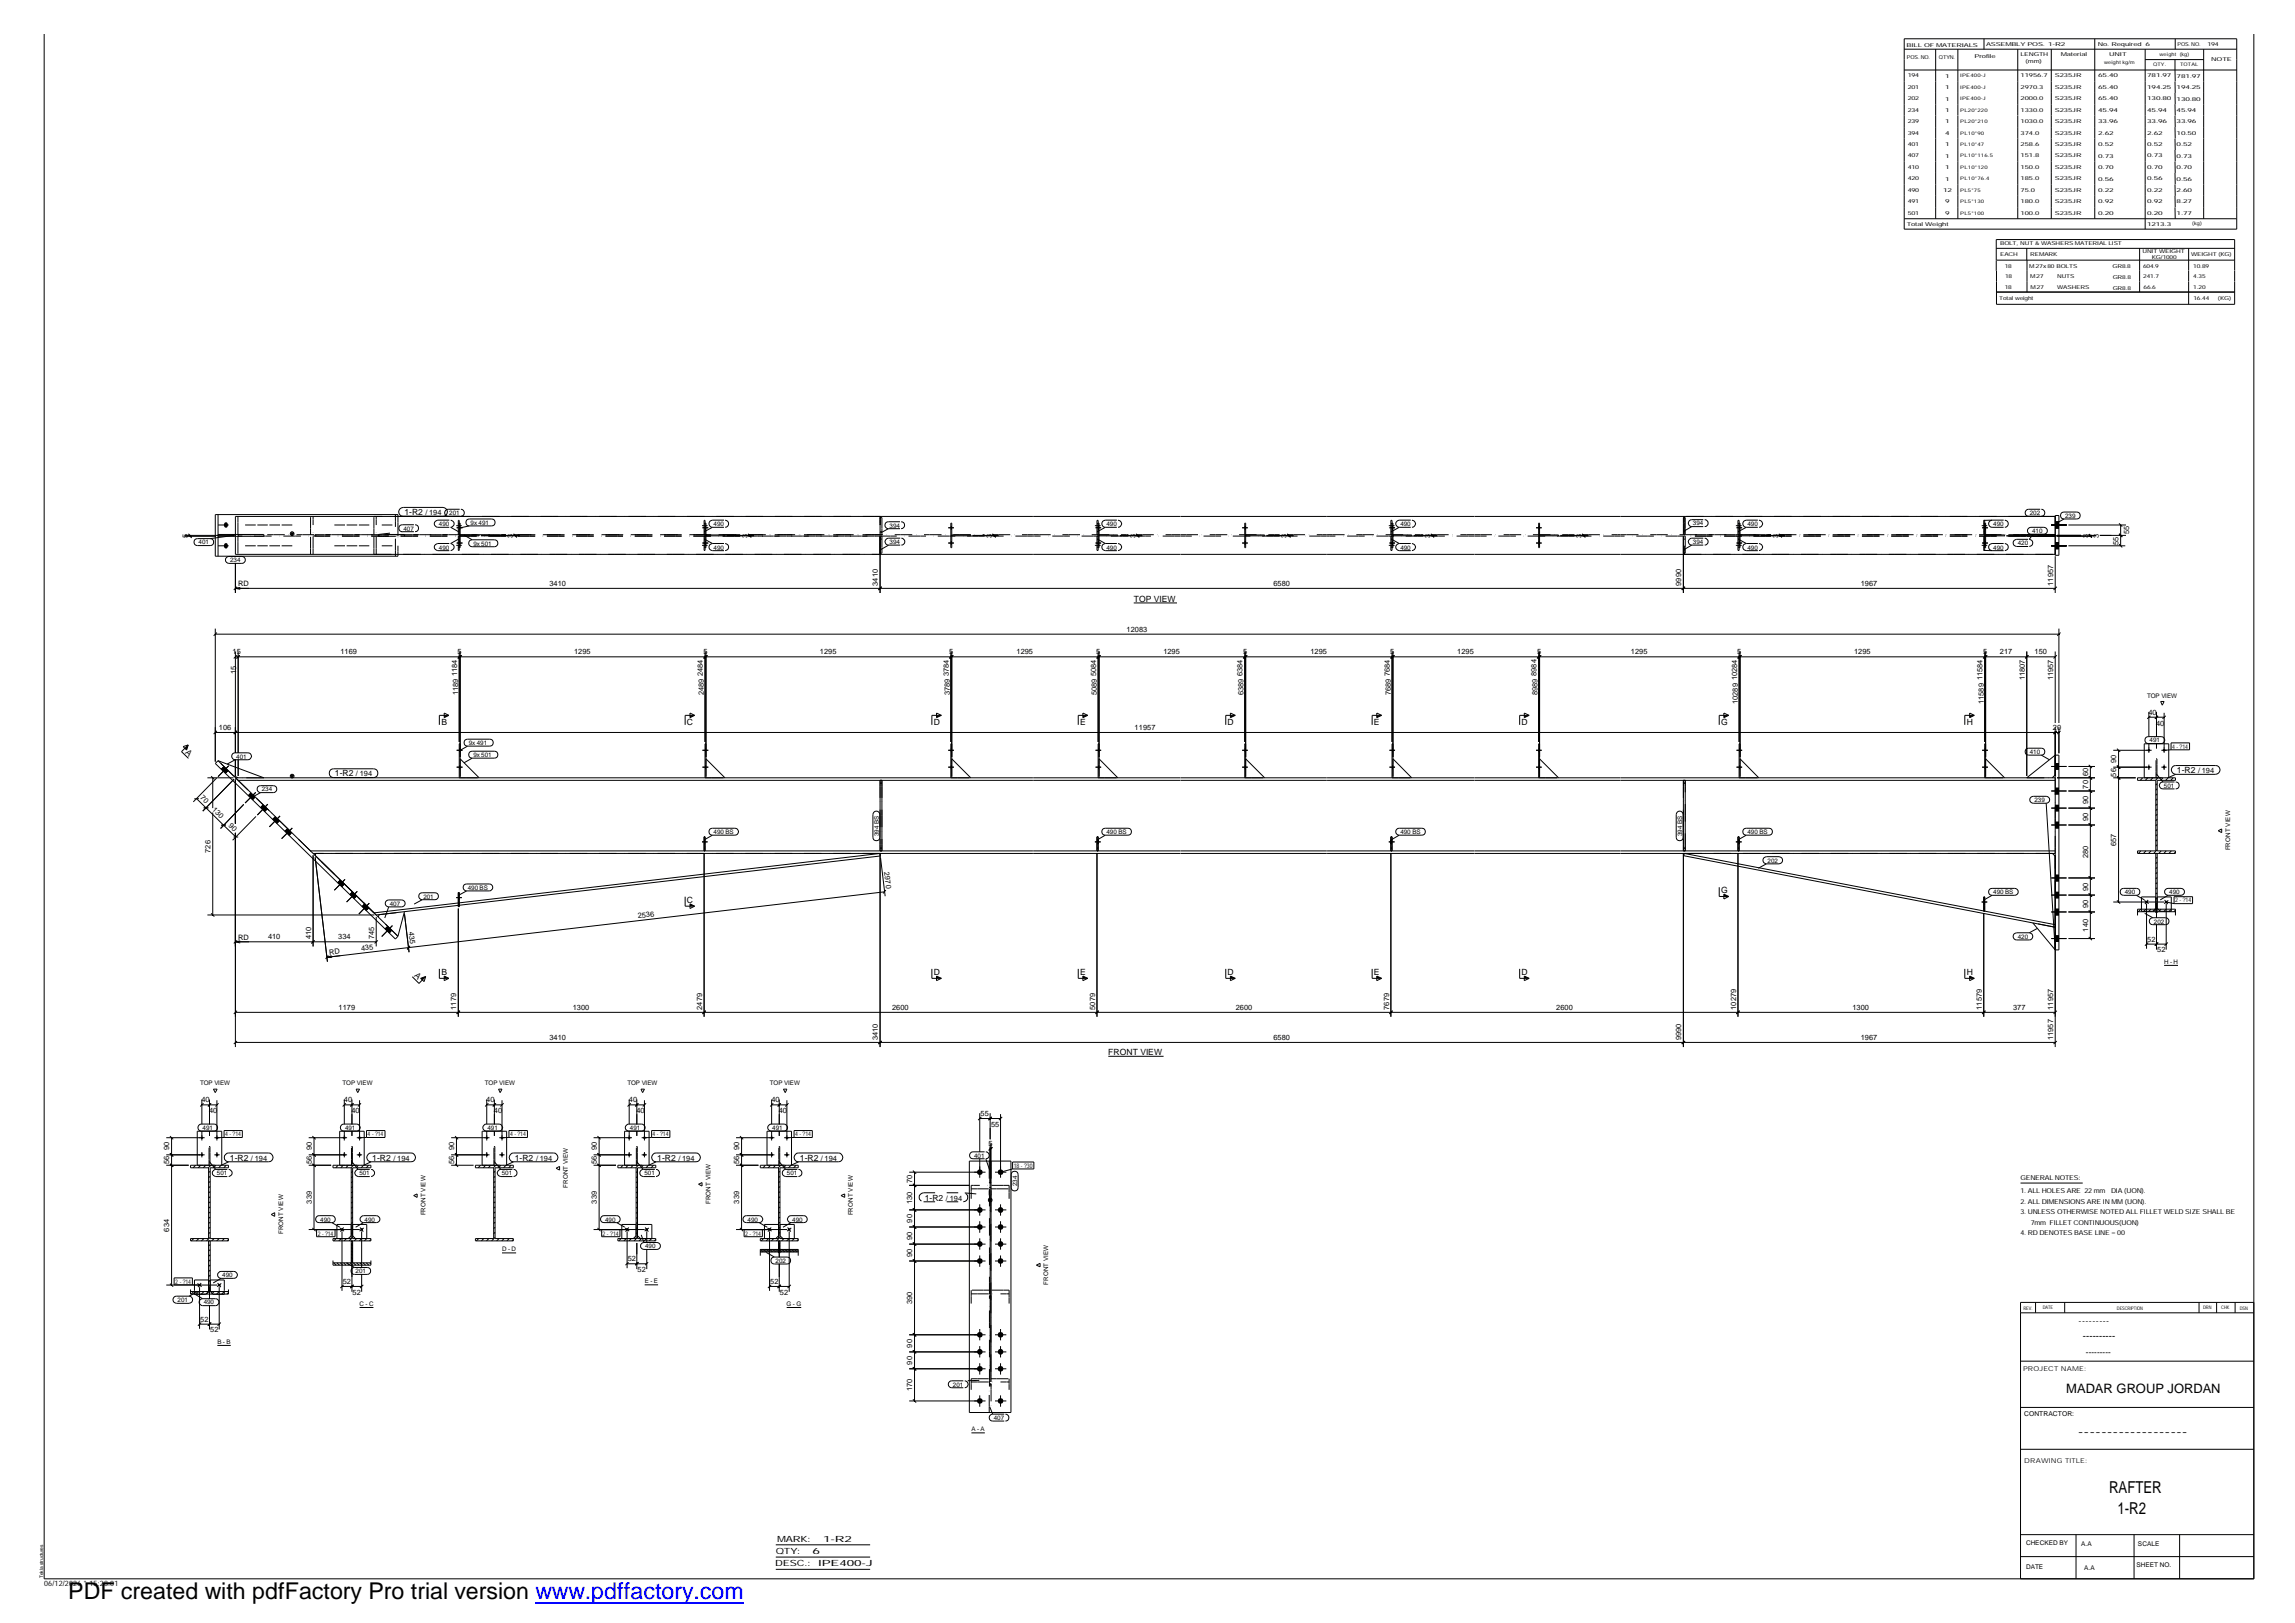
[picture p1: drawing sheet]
<svg xmlns="http://www.w3.org/2000/svg" width="420mm" height="297mm" viewBox="0 0 420 297" stroke-linecap="round" stroke-linejoin="round" font-family="sans-serif">
<defs><g id="words">
<text font-size="4.2" x="12.5" y="292.7">PDF created with pdfFactory Pro trial version www.pdffactory.com</text>
<g font-size="3">
<text x="386.1" y="273.2">RAFTER</text>
<text x="387.7" y="277.1">1-R2</text>
</g>
<text font-size="2.4" x="378.3" y="255">MADAR GROUP JORDAN</text>
<g font-size="1.7">
<text x="380.5" y="242.4">---------</text>
<text x="381.3" y="245.1">----------</text>
<text x="380.4" y="262.7">-------------------</text>
</g>
<g font-size="1.6">
<text x="74" y="94.3">1-R2</text>
<text x="207.6" y="110.1">TOP VIEW</text>
<text x="33.9" y="137.7" transform="rotate(44 33.9 137.7)">A</text>
<text x="80.8" y="132.7">B</text>
<text x="125.8" y="132.7">C</text>
<text x="170.9" y="132.7">D</text>
<text x="197.7" y="132.7">E</text>
<text x="224.7" y="132.7">D</text>
<text x="251.5" y="132.7">E</text>
<text x="278.6" y="132.7">D</text>
<text x="315.1" y="132.7">G</text>
<text x="360.1" y="132.7">H</text>
<text x="61.3" y="142.1">1-R2</text>
<text x="398.5" y="141.5">1-R2</text>
<text x="125.8" y="165.3">C</text>
<text x="315.1" y="163.5">G</text>
<text x="75.7" y="178.5" transform="rotate(44 75.7 178.5)">A</text>
<text x="80.8" y="178.5">B</text>
<text x="170.9" y="178.5">D</text>
<text x="197.7" y="178.5">E</text>
<text x="224.7" y="178.5">D</text>
<text x="251.5" y="178.5">E</text>
<text x="278.6" y="178.5">D</text>
<text x="360.1" y="178.5">H</text>
<text x="202.9" y="193.1">FRONT VIEW</text>
<text x="42.1" y="212.4">1-R2</text>
<text x="68.2" y="212.4">1-R2</text>
<text x="94.2" y="212.4">1-R2</text>
<text x="120.3" y="212.4">1-R2</text>
<text x="146.4" y="212.4">1-R2</text>
<text x="169.3" y="219.7">1-R2</text>
<text x="141.9" y="286.7">DESC.:</text>
<text x="142" y="284.4">QTY:</text>
<text x="142.3" y="282.2">MARK:</text>
<text x="148.8" y="284.4">6</text>
<text x="149.8" y="286.6">IPE400-J</text>
<text x="150.7" y="282.1">1-R2</text>
</g>
<text font-size="1.5" x="381.9" y="248">---------</text>
<g font-size="1.4">
<text x="77.9" y="94.3">/ 194</text>
<text x="34.4" y="98.5" transform="rotate(-90 34.4 98.5)">5</text>
<text x="93.9" y="98.4" transform="rotate(-90 93.9 98.4)">3</text>
<text x="136.8" y="98.4" transform="rotate(-90 136.8 98.4)">3</text>
<text x="181.6" y="98.4" transform="rotate(-90 181.6 98.4)">3</text>
<text x="207.9" y="98.4" transform="rotate(-90 207.9 98.4)">3</text>
<text x="235.5" y="98.4" transform="rotate(-90 235.5 98.4)">3</text>
<text x="261.8" y="98.4" transform="rotate(-90 261.8 98.4)">3</text>
<text x="289.5" y="98.4" transform="rotate(-90 289.5 98.4)">3</text>
<text x="325.5" y="98.4" transform="rotate(-90 325.5 98.4)">3</text>
<text x="382.3" y="98.5" transform="rotate(-90 382.3 98.5)">3</text>
<text x="384.3" y="98.4" transform="rotate(-90 384.3 98.4)">3</text>
<text x="387.8" y="99.7" transform="rotate(-90 387.8 99.7)">55</text>
<text x="389.8" y="97.8" transform="rotate(-90 389.8 97.8)">55</text>
<text x="43.6" y="107.3">RD</text>
<text x="100.6" y="107.2">3410</text>
<text x="160.7" y="107.2" transform="rotate(-90 160.7 107.2)">3410</text>
<text x="233.1" y="107.2">6580</text>
<text x="307.8" y="107.2" transform="rotate(-90 307.8 107.2)">9990</text>
<text x="340.7" y="107.2">1967</text>
<text x="375.9" y="107.2" transform="rotate(-90 375.9 107.2)">11957</text>
<text x="42.6" y="119.7">15</text>
<text x="62.3" y="119.7">1169</text>
<text x="83.8" y="119.7">5</text>
<text x="105.1" y="119.7">1295</text>
<text x="128.8" y="119.7">5</text>
<text x="150.1" y="119.7">1295</text>
<text x="173.8" y="119.7">5</text>
<text x="186.1" y="119.7">1295</text>
<text x="200.7" y="119.7">5</text>
<text x="206.2" y="115.6">12083</text>
<text x="213" y="119.7">1295</text>
<text x="227.6" y="119.7">5</text>
<text x="239.9" y="119.7">1295</text>
<text x="254.5" y="119.7">5</text>
<text x="266.8" y="119.7">1295</text>
<text x="281.4" y="119.7">5</text>
<text x="298.6" y="119.7">1295</text>
<text x="318.1" y="119.7">5</text>
<text x="339.4" y="119.7">1295</text>
<text x="363.1" y="119.7">5</text>
<text x="366.1" y="119.7">217</text>
<text x="372.5" y="119.7">150</text>
<text x="43.3" y="123.4" transform="rotate(-90 43.3 123.4)">15</text>
<text x="83.7" y="123.7" transform="rotate(-90 83.7 123.7)">1184</text>
<text x="128.7" y="123.7" transform="rotate(-90 128.7 123.7)">2484</text>
<text x="173.7" y="123.7" transform="rotate(-90 173.7 123.7)">3784</text>
<text x="200.7" y="123.7" transform="rotate(-90 200.7 123.7)">5084</text>
<text x="227.5" y="123.7" transform="rotate(-90 227.5 123.7)">6384</text>
<text x="254.5" y="123.7" transform="rotate(-90 254.5 123.7)">7684</text>
<text x="281.3" y="123.7" transform="rotate(-90 281.3 123.7)">8984</text>
<text x="318" y="124.5" transform="rotate(-90 318 124.5)">10284</text>
<text x="363" y="124.5" transform="rotate(-90 363 124.5)">11584</text>
<text x="370.7" y="124.5" transform="rotate(-90 370.7 124.5)">11807</text>
<text x="375.9" y="124.5" transform="rotate(-90 375.9 124.5)">11957</text>
<text x="83.9" y="127.3" transform="rotate(-90 83.9 127.3)">1189</text>
<text x="128.9" y="127.3" transform="rotate(-90 128.9 127.3)">2489</text>
<text x="173.9" y="127.3" transform="rotate(-90 173.9 127.3)">3789</text>
<text x="200.8" y="127.3" transform="rotate(-90 200.8 127.3)">5089</text>
<text x="227.7" y="127.3" transform="rotate(-90 227.7 127.3)">6389</text>
<text x="254.6" y="127.3" transform="rotate(-90 254.6 127.3)">7689</text>
<text x="281.5" y="127.3" transform="rotate(-90 281.5 127.3)">8989</text>
<text x="318.2" y="128.8" transform="rotate(-90 318.2 128.8)">10289</text>
<text x="363.2" y="128.8" transform="rotate(-90 363.2 128.8)">11589</text>
<text x="393.3" y="130.8">40</text>
<text x="40.1" y="133.6">106</text>
<text x="207.7" y="133.6">11957</text>
<text x="375.8" y="133.6">20</text>
<text x="394.7" y="132.8">40</text>
<text x="65.2" y="142.1">/ 194</text>
<text x="382.3" y="142.1" transform="rotate(-90 382.3 142.1)">60</text>
<text x="387.4" y="142.1" transform="rotate(-90 387.4 142.1)">56</text>
<text x="387.4" y="139.6" transform="rotate(-90 387.4 139.6)">90</text>
<text x="402.4" y="141.5">/ 194</text>
<text x="36.6" y="146.1" transform="rotate(44 36.6 146.1)">70</text>
<text x="38.8" y="148.2" transform="rotate(44 38.8 148.2)">130</text>
<text x="382.3" y="147.1" transform="rotate(-90 382.3 147.1)">90</text>
<text x="382.3" y="144.3" transform="rotate(-90 382.3 144.3)">70</text>
<text x="41.8" y="151.2" transform="rotate(44 41.8 151.2)">90</text>
<text x="382.3" y="150.2" transform="rotate(-90 382.3 150.2)">90</text>
<text x="387.4" y="154.9" transform="rotate(-90 387.4 154.9)">657</text>
<text x="38.5" y="156.1" transform="rotate(-90 38.5 156.1)">726</text>
<text x="161.9" y="159.7" transform="rotate(83 161.9 159.7)">2970</text>
<text x="382.3" y="157" transform="rotate(-90 382.3 157)">280</text>
<text x="382.3" y="166.1" transform="rotate(-90 382.3 166.1)">90</text>
<text x="382.3" y="163" transform="rotate(-90 382.3 163)">90</text>
<text x="43.6" y="172">RD</text>
<text x="49.1" y="171.9">410</text>
<text x="56.9" y="171.9" transform="rotate(-90 56.9 171.9)">410</text>
<text x="61.9" y="171.9">334</text>
<text x="66.2" y="174" transform="rotate(-7 66.2 174)">435</text>
<text x="68.5" y="171.9" transform="rotate(-90 68.5 171.9)">745</text>
<text x="74.8" y="170.6" transform="rotate(83 74.8 170.6)">435</text>
<text x="116.8" y="168" transform="rotate(-7 116.8 168)">2536</text>
<text x="382.3" y="170.5" transform="rotate(-90 382.3 170.5)">140</text>
<text x="393.1" y="172.3">52</text>
<text x="60.3" y="174.7" transform="rotate(-7 60.3 174.7)">RD</text>
<text x="394.9" y="174.3">52</text>
<text x="62" y="184.8">1179</text>
<text x="83.5" y="184.8" transform="rotate(-90 83.5 184.8)">1179</text>
<text x="104.9" y="184.8">1300</text>
<text x="128.5" y="184.8" transform="rotate(-90 128.5 184.8)">2479</text>
<text x="163.3" y="184.8">2600</text>
<text x="200.5" y="184.8" transform="rotate(-90 200.5 184.8)">5079</text>
<text x="226.2" y="184.8">2600</text>
<text x="254.3" y="184.8" transform="rotate(-90 254.3 184.8)">7679</text>
<text x="284.9" y="184.8">2600</text>
<text x="317.8" y="184.8" transform="rotate(-90 317.8 184.8)">10279</text>
<text x="339.1" y="184.8">1300</text>
<text x="362.8" y="184.8" transform="rotate(-90 362.8 184.8)">11579</text>
<text x="368.6" y="184.8">377</text>
<text x="375.9" y="184.8" transform="rotate(-90 375.9 184.8)">11957</text>
<text x="100.6" y="190.3">3410</text>
<text x="160.7" y="190.4" transform="rotate(-90 160.7 190.4)">3410</text>
<text x="233.1" y="190.3">6580</text>
<text x="307.8" y="190.4" transform="rotate(-90 307.8 190.4)">9990</text>
<text x="340.7" y="190.3">1967</text>
<text x="375.9" y="190.4" transform="rotate(-90 375.9 190.4)">11957</text>
<text x="36.9" y="201.7">40</text>
<text x="38.3" y="203.7">40</text>
<text x="62.9" y="201.7">40</text>
<text x="64.3" y="203.7">40</text>
<text x="89" y="201.7">40</text>
<text x="90.4" y="203.7">40</text>
<text x="115.1" y="201.7">40</text>
<text x="116.5" y="203.7">40</text>
<text x="141.2" y="201.7">40</text>
<text x="142.6" y="203.7">40</text>
<text x="179.5" y="204.2">55</text>
<text x="181" y="209.8">5</text>
<text x="181.4" y="206.2">55</text>
<text x="31" y="213.1" transform="rotate(-90 31 213.1)">56</text>
<text x="31" y="210.6" transform="rotate(-90 31 210.6)">90</text>
<text x="45.9" y="212.4">/ 194</text>
<text x="57.1" y="213.1" transform="rotate(-90 57.1 213.1)">56</text>
<text x="57.1" y="210.6" transform="rotate(-90 57.1 210.6)">90</text>
<text x="72.1" y="212.4">/ 194</text>
<text x="83.1" y="213.1" transform="rotate(-90 83.1 213.1)">56</text>
<text x="83.1" y="210.6" transform="rotate(-90 83.1 210.6)">90</text>
<text x="98.1" y="212.4">/ 194</text>
<text x="109.3" y="213.1" transform="rotate(-90 109.3 213.1)">56</text>
<text x="109.3" y="210.6" transform="rotate(-90 109.3 210.6)">90</text>
<text x="124.2" y="212.4">/ 194</text>
<text x="135.3" y="213.1" transform="rotate(-90 135.3 213.1)">56</text>
<text x="135.3" y="210.6" transform="rotate(-90 135.3 210.6)">90</text>
<text x="150.3" y="212.4">/ 194</text>
<text x="57.1" y="220.3" transform="rotate(-90 57.1 220.3)">339</text>
<text x="109.3" y="220.3" transform="rotate(-90 109.3 220.3)">339</text>
<text x="135.3" y="220.3" transform="rotate(-90 135.3 220.3)">339</text>
<text x="167" y="220.4" transform="rotate(-90 167 220.4)">130</text>
<text x="167" y="216.5" transform="rotate(-90 167 216.5)">70</text>
<text x="173.1" y="219.7">/ 194</text>
<text x="31" y="225.4" transform="rotate(-90 31 225.4)">634</text>
<text x="167" y="226.9" transform="rotate(-90 167 226.9)">90</text>
<text x="167" y="223.8" transform="rotate(-90 167 223.8)">90</text>
<text x="114.9" y="230.8">52</text>
<text x="116.7" y="232.8">52</text>
<text x="167" y="230" transform="rotate(-90 167 230)">90</text>
<text x="62.7" y="235">52</text>
<text x="64.6" y="236.9">52</text>
<text x="141" y="235">52</text>
<text x="142.8" y="236.9">52</text>
<text x="167" y="238.7" transform="rotate(-90 167 238.7)">390</text>
<text x="36.7" y="241.9">52</text>
<text x="38.5" y="243.9">52</text>
<text x="167" y="249.8" transform="rotate(-90 167 249.8)">90</text>
<text x="167" y="246.6" transform="rotate(-90 167 246.6)">90</text>
<text x="167" y="254.6" transform="rotate(-90 167 254.6)">170</text>
<text x="8.1" y="290.4">06/12/2026 * 15:28:01</text>
</g>
<g font-size="1.2">
<text x="369.9" y="216">GENERAL NOTES:</text>
<text x="369.9" y="220.3">2. ALL DIMENSIONS ARE IN MM (UON).</text>
<text x="369.9" y="218.4">1. ALL HOLES ARE 22 mm</text>
<text x="386.5" y="218.4">DIA (UON).</text>
<text x="369.9" y="222.2">3. UNLESS OTHERWISE NOTED ALL FILLET WELD SIZE SHALL BE</text>
<text x="369.9" y="226">4. RD DENOTES BASE LINE = 00</text>
<text x="371.8" y="224.1">7mm FILLET CONTINUOUS(UON)</text>
<text x="370.4" y="250.9">PROJECT NAME:</text>
<text x="370.6" y="259.1">CONTRACTOR:</text>
<text x="370.6" y="267.7">DRAWING TITLE:</text>
<text x="370.9" y="282.8">CHECKED BY</text>
<text x="370.9" y="287.2">DATE</text>
<text x="381" y="282.9">A.A</text>
<text x="381.6" y="287.3">A.A</text>
<text x="391.1" y="286.7">SHEET NO.</text>
<text x="391.4" y="282.9">SCALE</text>
</g>
<g font-size="1.1">
<text x="82.3" y="94.3">201</text>
<text x="371.6" y="94.3">202</text>
<text x="378.1" y="94.8">239</text>
<text x="36.4" y="99.6">401</text>
<text x="73.9" y="97.1">407</text>
<text x="80.3" y="96.3">490</text>
<text x="80.3" y="100.6">490</text>
<text x="86.1" y="96">9x 491</text>
<text x="86.7" y="99.9">9x 501</text>
<text x="130.6" y="96.3">490</text>
<text x="130.6" y="100.6">490</text>
<text x="162.9" y="99.6">394</text>
<text x="162.9" y="96.5">394</text>
<text x="202.6" y="96.3">490</text>
<text x="202.6" y="100.6">490</text>
<text x="256.4" y="96.3">490</text>
<text x="256.4" y="100.6">490</text>
<text x="309.9" y="99.6">394</text>
<text x="309.9" y="96.2">394</text>
<text x="319.9" y="96.3">490</text>
<text x="319.9" y="100.6">490</text>
<text x="364.9" y="96.3">490</text>
<text x="364.9" y="100.6">490</text>
<text x="369.4" y="99.8">420</text>
<text x="372" y="97.6">410</text>
<text x="42.1" y="102.9">234</text>
<text x="393.1" y="127.7">TOP VIEW</text>
<text x="85.8" y="136.3">9x 491</text>
<text x="371.6" y="138">410</text>
<text x="393.5" y="135.9">491</text>
<text x="397.7" y="137.1">4 - ?14</text>
<text x="43.3" y="138.8">401</text>
<text x="86.7" y="138.5">9x 501</text>
<text x="47.9" y="144.9">234</text>
<text x="372.4" y="146.8">239</text>
<text x="396.2" y="144.2">501</text>
<text x="130.6" y="152.6">490 BS</text>
<text x="160.9" y="153" transform="rotate(-90 160.9 153)">394 BS</text>
<text x="202.6" y="152.6">490 BS</text>
<text x="256.4" y="152.6">490 BS</text>
<text x="308" y="153" transform="rotate(-90 308 153)">394 BS</text>
<text x="319.9" y="152.6">490 BS</text>
<text x="408.3" y="155.6" transform="rotate(-90 408.3 155.6)">FRONT VIEW</text>
<text x="323.6" y="157.9">202</text>
<text x="71.4" y="165.8">407</text>
<text x="77.5" y="164.5">201</text>
<text x="85.6" y="162.8">490 BS</text>
<text x="364.9" y="163.6">490 BS</text>
<text x="389" y="163.6">490</text>
<text x="397.1" y="163.6">490</text>
<text x="398.2" y="165.2">2 - ?14</text>
<text x="369.4" y="171.8">420</text>
<text x="394.3" y="169">202</text>
<text x="396.2" y="176.4">H - H</text>
<text x="36.6" y="198.7">TOP VIEW</text>
<text x="62.7" y="198.7">TOP VIEW</text>
<text x="88.8" y="198.7">TOP VIEW</text>
<text x="114.9" y="198.7">TOP VIEW</text>
<text x="140.9" y="198.7">TOP VIEW</text>
<text x="37.1" y="206.8">491</text>
<text x="41.2" y="208">4 - ?14</text>
<text x="63.2" y="206.8">491</text>
<text x="67.3" y="208">4 - ?14</text>
<text x="89.2" y="206.8">491</text>
<text x="93.4" y="208">4 - ?14</text>
<text x="115.3" y="206.8">491</text>
<text x="119.5" y="208">4 - ?14</text>
<text x="141.4" y="206.8">491</text>
<text x="145.6" y="208">4 - ?14</text>
<text x="39.7" y="215.1">501</text>
<text x="65.8" y="215.1">501</text>
<text x="91.9" y="215.1">501</text>
<text x="118" y="215.1">501</text>
<text x="144.1" y="215.1">501</text>
<text x="178.4" y="211.9">401</text>
<text x="185.6" y="213.8">18 - ?30</text>
<text x="104" y="217.4" transform="rotate(-90 104 217.4)">FRONT VIEW</text>
<text x="130" y="220.4" transform="rotate(-90 130 220.4)">FRONT VIEW</text>
<text x="186.2" y="217.1" transform="rotate(-90 186.2 217.1)">234</text>
<text x="51.8" y="225.9" transform="rotate(-90 51.8 225.9)">FRONT VIEW</text>
<text x="58.2" y="226.1">2 - ?14</text>
<text x="58.6" y="223.6">490</text>
<text x="66.8" y="223.6">490</text>
<text x="77.9" y="222.4" transform="rotate(-90 77.9 222.4)">FRONT VIEW</text>
<text x="110.3" y="226.1">2 - ?14</text>
<text x="110.8" y="223.6">490</text>
<text x="136.4" y="226.1">2 - ?14</text>
<text x="136.9" y="223.6">490</text>
<text x="145" y="223.6">490</text>
<text x="156.1" y="222.4" transform="rotate(-90 156.1 222.4)">FRONT VIEW</text>
<text x="40.7" y="233.8">490</text>
<text x="65.1" y="233">201</text>
<text x="91.9" y="229">D - D</text>
<text x="118.1" y="228.5">490</text>
<text x="142" y="231.1">202</text>
<text x="32.1" y="234.9">2 - ?14</text>
<text x="32.5" y="238.3">201</text>
<text x="37.3" y="238.7">490</text>
<text x="65.8" y="239">C - C</text>
<text x="118" y="234.9">E - E</text>
<text x="144" y="239">G - G</text>
<text x="191.9" y="235.1" transform="rotate(-90 191.9 235.1)">FRONT VIEW</text>
<text x="39.8" y="246">B - B</text>
<text x="174.5" y="253.8">201</text>
<text x="177.8" y="261.9">A - A</text>
<text x="181.9" y="259.9">407</text>
</g>
<g font-size="1">
<text x="349" y="8.6">BILL OF MATERIALS</text>
<text x="349.1" y="10.8">POS. NO.</text>
<text x="355" y="10.8">QTYN.</text>
<text x="361.5" y="10.7">Profile</text>
<text x="363.6" y="8.5">ASSEMBLY POS. 1-R2</text>
<text x="369.9" y="10.2">LENGTH</text>
<text x="370.8" y="11.5">(mm)</text>
<text x="377.3" y="10.2">Material</text>
<text x="384" y="8.4">No. Required</text>
<text x="386.2" y="10.2">UNIT</text>
<text x="392.8" y="8.4">6</text>
<text x="398.7" y="8.4">POS. NO.</text>
<text x="404.1" y="8.4">194</text>
<text x="404.8" y="11.1">NOTE</text>
<text x="349.2" y="14.1">194</text>
<text x="349.2" y="16.2">201</text>
<text x="356.1" y="14.2">1</text>
<text x="356.1" y="16.3">1</text>
<text x="369.9" y="14.2">11956.7</text>
<text x="369.9" y="16.3">2970.3</text>
<text x="376.2" y="14.2">S235JR</text>
<text x="376.2" y="16.2">S235JR</text>
<text x="384.1" y="14.2">65.40</text>
<text x="384.1" y="16.3">65.40</text>
<text x="393.1" y="14.2">781.97</text>
<text x="393.1" y="16.2">194.25</text>
<text x="398.5" y="14.2">781.97</text>
<text x="398.5" y="16.3">194.25</text>
<text x="349.2" y="18.3">202</text>
<text x="349.2" y="20.4">234</text>
<text x="349.2" y="22.5">239</text>
<text x="356.1" y="18.4">1</text>
<text x="356.1" y="20.5">1</text>
<text x="356.1" y="22.6">1</text>
<text x="369.9" y="18.4">2000.0</text>
<text x="369.9" y="20.5">1330.0</text>
<text x="369.9" y="22.5">1030.0</text>
<text x="376.2" y="18.4">S235JR</text>
<text x="376.2" y="20.4">S235JR</text>
<text x="376.2" y="22.5">S235JR</text>
<text x="384.1" y="18.4">65.40</text>
<text x="384.1" y="20.5">45.94</text>
<text x="384.1" y="22.5">33.96</text>
<text x="393.1" y="18.4">130.80</text>
<text x="393.1" y="20.4">45.94</text>
<text x="393.1" y="22.5">33.96</text>
<text x="398.5" y="18.4">130.80</text>
<text x="398.5" y="20.5">45.94</text>
<text x="398.5" y="22.6">33.96</text>
<text x="349.2" y="24.6">394</text>
<text x="349.2" y="26.7">401</text>
<text x="349.2" y="28.8">407</text>
<text x="356.1" y="24.7">4</text>
<text x="356.1" y="26.8">1</text>
<text x="356.1" y="28.9">1</text>
<text x="369.9" y="24.7">374.0</text>
<text x="369.9" y="26.7">258.6</text>
<text x="369.9" y="28.8">151.8</text>
<text x="376.2" y="24.6">S235JR</text>
<text x="376.2" y="26.7">S235JR</text>
<text x="376.2" y="28.8">S235JR</text>
<text x="384.1" y="24.7">2.62</text>
<text x="384.1" y="26.7">0.52</text>
<text x="384.1" y="28.9">0.73</text>
<text x="393.1" y="24.6">2.62</text>
<text x="393.1" y="26.7">0.52</text>
<text x="393.1" y="28.8">0.73</text>
<text x="398.5" y="24.7">10.50</text>
<text x="398.5" y="26.8">0.52</text>
<text x="398.5" y="28.9">0.73</text>
<text x="349.2" y="30.9">410</text>
<text x="349.2" y="33">420</text>
<text x="349.2" y="35.1">490</text>
<text x="355.7" y="35.2">12</text>
<text x="356.1" y="31">1</text>
<text x="356.1" y="33">1</text>
<text x="369.9" y="30.9">150.0</text>
<text x="369.9" y="33">185.0</text>
<text x="369.9" y="35.1">75.0</text>
<text x="376.2" y="30.9">S235JR</text>
<text x="376.2" y="33">S235JR</text>
<text x="376.2" y="35.1">S235JR</text>
<text x="384.1" y="30.9">0.70</text>
<text x="384.1" y="33">0.56</text>
<text x="384.1" y="35.1">0.22</text>
<text x="393.1" y="30.9">0.70</text>
<text x="393.1" y="33">0.56</text>
<text x="393.1" y="35.1">0.22</text>
<text x="398.5" y="31">0.70</text>
<text x="398.5" y="33">0.56</text>
<text x="398.5" y="35.1">2.60</text>
<text x="349.1" y="41.4">Total Weight</text>
<text x="349.2" y="37.2">491</text>
<text x="349.2" y="39.3">501</text>
<text x="356.1" y="37.2">9</text>
<text x="356.1" y="39.4">9</text>
<text x="369.9" y="37.2">180.0</text>
<text x="369.9" y="39.3">100.0</text>
<text x="376.2" y="37.2">S235JR</text>
<text x="376.2" y="39.3">S235JR</text>
<text x="384.1" y="37.2">0.92</text>
<text x="384.1" y="39.3">0.20</text>
<text x="393.1" y="41.3">1213.3</text>
<text x="393.1" y="37.2">0.92</text>
<text x="393.1" y="39.3">0.20</text>
<text x="398.5" y="37.2">8.27</text>
<text x="398.5" y="39.3">1.77</text>
<text x="366.2" y="46.9">EACH</text>
<text x="366.2" y="44.9">BOLT, NUT &amp; WASHERS MATERIAL LIST</text>
<text x="371.7" y="46.9">REMARK</text>
<text x="392.2" y="46.3">UNIT WEIGHT</text>
<text x="393.9" y="47.4">KG/1000</text>
<text x="401.2" y="46.9">WEIGHT (KG)</text>
<text x="367" y="49">18</text>
<text x="367" y="52.9">18</text>
<text x="367.1" y="50.9">18</text>
<text x="371.5" y="49.1">M27x80 BOLTS</text>
<text x="371.6" y="50.9">M27</text>
<text x="371.7" y="52.9">M27</text>
<text x="376.6" y="50.9">NUTS</text>
<text x="376.6" y="52.9">WASHERS</text>
<text x="386.8" y="49.1">GR8.8</text>
<text x="386.8" y="51">GR8.8</text>
<text x="386.8" y="53">GR8.8</text>
<text x="392.3" y="49.1">604.9</text>
<text x="392.4" y="50.9">241.7</text>
<text x="392.4" y="52.8">66.6</text>
<text x="401.5" y="49">10.89</text>
<text x="401.5" y="51">4.35</text>
<text x="401.5" y="52.9">1.20</text>
<text x="366" y="55">Total weight</text>
<text x="401.6" y="54.9">16.44</text>
<text x="406.1" y="54.8">(KG)</text>
</g>
<g font-size=".9">
<text x="385.2" y="11.6">weight kg/m</text>
<text x="395.4" y="10.2">weight (kg)</text>
<text x="358.9" y="14.2">IPE400-J</text>
<text x="358.9" y="16.2">IPE400-J</text>
<text x="394.2" y="12.1">QTY.</text>
<text x="399.1" y="12.1">TOTAL</text>
<text x="358.9" y="18.4">IPE400-J</text>
<text x="358.9" y="20.4">PL20*220</text>
<text x="358.9" y="22.5">PL20*210</text>
<text x="358.9" y="24.6">PL10*90</text>
<text x="358.9" y="26.7">PL10*47</text>
<text x="358.9" y="28.8">PL10*116.5</text>
<text x="358.9" y="30.9">PL10*120</text>
<text x="358.9" y="33">PL10*76.4</text>
<text x="358.9" y="35.1">PL5*75</text>
<text x="358.9" y="37.2">PL5*130</text>
<text x="358.9" y="39.3">PL5*100</text>
<text x="401.4" y="41.2">(kg)</text>
<text x="370.5" y="239.7">REV.</text>
<text x="374" y="239.6">DATE</text>
<text x="387.6" y="239.7">DESCRIPTION</text>
<text x="403.4" y="239.6">DRN</text>
<text x="406.7" y="239.6">CHK</text>
<text x="410" y="239.7">DSN</text>
<text x="7.9" y="288.8" transform="rotate(-90 7.9 288.8)">Tekla structures</text>
</g>
</g></defs>
<g fill="none" stroke="#000" stroke-width=".18">
<path d="M348.6 7.1h60.9v34.8h-60.9zM348.6 9h60.9M348.6 12.8h60.9M354.4 9v31M358.4 9v31M363.2 7.1v1.9M369.4 9v31M375.5 9v31M383.5 7.1v32.9M392.7 9v32.9M392.7 10.9h10.7M398.2 10.9v4"/>
<path d="M398.2 14.9v2.1M398.2 17v4.2M398.2 7.1v1.9M403.4 9v31M412.6 6.3v282.7h-404.5v-282.7M398.2 21.2v2.1M398.2 23.3v2M398.2 25.4v2.1M398.2 27.5v2M398.2 29.6v2.1M398.2 31.7v4.1M398.2 35.8v2.1"/>
<path d="M398.2 38v2M348.6 40h60.9M365.5 49.6v-5.8h43.6v11.9h-43.6v-6.1M365.5 45.5h43.6M365.5 53.5h43.6M365.5 47.6h43.6M371.1 45.4v2.2M371.1 47.6v5.9M391.7 45.4v8.1M400.7 45.5v10.2M33.8 98.2h5.7M33.8 98h9"/>
<path d="M34.5 97.9l.6 .6M34.5 97.7l.6 .6M34.8 98v.2M35.7 98.7l.5-.1h2.3a.63 .63 0 0 1 .6 .6 .63 .63 0 0 1-.6 .7h-2.3a.65 .65 0 0 1-.6-.4 .65 .65 0 0 1 .1-.8zM39.9 96.1h2M39.9 99.9h2M39.9 97.8h8.4v.4h-8.4M39.9 94.2v7.6M43.1 98.2v3.3h333.2M43.2 97.9l-4.7 .7M53.2 97.5h.6l-.3 .5zM72.9 94.5v-.3h-33.5v7.6h33.5v-.3"/>
<path d="M73.2 93.1l.6-.2h7.3a.8 .8 0 0 1 .8 .8 .8 .8 0 0 1-.8 .8h-7.3a.79 .79 0 0 1-.7-.5 .79 .79 0 0 1 .1-.9zM83.6 99.4h1.1M83.6 96.6h1.1M84.1 95.7h.1v4.5h-.1zM84.1 99.1h.1M84.1 99.6h.1M84.1 96.4h.1M84.1 96.8h.1M84.2 97.9h3.5v.2h-3.5M85 97.9l1.4 .9M85.5 95.2l.4-.2h4.1a.64 .64 0 0 1 .6 .6 .64 .64 0 0 1-.6 .7h-4.1a.65 .65 0 0 1-.6-.4 .65 .65 0 0 1 .2-.7zM85.9 96.3l-1.8 .3"/>
<path d="M86 99l.4-.2h4.1a.64 .64 0 0 1 .6 .6 .64 .64 0 0 1-.6 .7h-4.1a.65 .65 0 0 1-.6-.4 .65 .65 0 0 1 .2-.7zM88.1 98.1h7.1M88.1 98h7.1M94 97.8l.6 .6M94 97.7l.6 .6M94.3 98v.1M128.6 99.4h1.1M128.6 96.6h1.1M129.1 95.7h.1v4.5h-.1zM129.1 99.1h.1M129.1 99.6h.1M129.1 96.4h.1"/>
<path d="M129.1 96.8h.1M129.2 97.9h3.5v.2h-3.5M133.1 98.1h4.9M133.1 98h4.9M136.9 97.8l.6 .6M136.9 97.7l.6 .6M137.2 98v.1M161.1 98.2v10.3M173.6 99.4h1M173.6 96.6h1M174.1 95.7h.1v4.5h-.1zM174.1 99.1h.1"/>
<path d="M174.1 99.6h.1M174.1 96.4h.1M174.1 96.8h.1M174.2 97.9h3.5v.2h-3.5M178.1 98.1h4.7M178.1 98h4.7M181.7 97.8l.6 .6M181.7 97.7l.6 .6M182 98v.1M200.6 99.4h1M200.6 96.6h1M201 95.7h.2v4.5h-.2z"/>
<path d="M201 99.1h.2M201 99.6h.2M201 96.4h.2M201 96.8h.2M201.2 97.9h3.4v.2h-3.4M205 98.1h4.1M205 98h4.1M208 97.8l.6 .6M208 97.7l.6 .6M208.3 98v.1M227.4 99.4h1M227.4 96.6h1"/>
<path d="M227.9 95.7h.1v4.5h-.1zM227.9 99.1h.1M227.9 99.6h.1M227.9 96.4h.1M227.9 96.8h.1M228 97.9h3.5v.2h-3.5M231.9 98.1h4.9M231.9 98h4.9M235.7 97.8l.6 .6M235.7 97.7l.6 .6M236 98v.1M254.4 99.4h1"/>
<path d="M254.4 96.6h1M254.8 95.7h.2v4.5h-.2zM254.8 99.1h.2M254.8 99.6h.2M254.8 96.4h.2M254.8 96.8h.2M255 97.9h3.4v.2h-3.4M258.8 98.1h4.3M258.8 98h4.3M262 97.8l.6 .6M262 97.7l.6 .6M262.3 98v.1"/>
<path d="M281.2 99.4h1M281.2 96.6h1M281.7 95.7h.2v4.5h-.2zM281.7 99.1h.2M281.7 99.6h.2M281.7 96.4h.2M281.7 96.8h.2M281.9 97.9h3.4v.2h-3.4M285.7 98.1h5.1M285.7 98h5.1M289.6 97.8l.6 .6M289.6 97.7l.6 .6"/>
<path d="M289.9 98v.1M308.2 98.2v10.3M317.9 99.4h1M317.9 96.6h1M318.4 95.7h.2v4.5h-.2zM318.4 99.1h.2M318.4 99.6h.2M318.4 96.4h.2M318.4 96.8h.2M318.6 97.9h3.4v.2h-3.4M322.4 98.1h4.4M322.4 98h4.4"/>
<path d="M325.7 97.8l.5 .6M325.7 97.7l.5 .6M326 98v.1M362.9 99.4h1M362.9 96.6h1M363.3 95.7h.2v4.5h-.2zM363.3 99.1h.2M363.3 99.6h.2M363.3 96.4h.2M363.3 96.8h.2M363.5 97.9h3.5v.2h-3.5M367.3 98.1h16.4"/>
<path d="M371.4 96.7l.4-.2h2.4a.63 .63 0 0 1 .6 .6 .63 .63 0 0 1-.6 .7h-2.4a.63 .63 0 0 1-.6-.4 .63 .63 0 0 1 .2-.7zM375.5 96.1h2.8M375.5 99.9h2.8M376.3 94.3h.6v7.3h-.6zM376.3 99.4h.6M376.3 96.6h.6M376.3 94.5h-333.2v3.3M376.3 97.8h-5.2v.4h5.2M376.3 95.6h.6M376.6 98.2h6.3M376.6 98h4.4M377.4 93.9l.5-.2h2.3a.63 .63 0 0 1 .6 .6 .63 .63 0 0 1-.6 .7h-2.3a.65 .65 0 0 1-.6-.4 .65 .65 0 0 1 .1-.7z"/>
<path d="M377.9 95l-1.5 .8M378.7 96.1h10.5M378.7 99.9h10.4M382.4 97.9l.5 .5M382.4 97.8l.6 .6M382.4 98h1.3M382.4 97.7l.6 .6M382.7 98v.2M384.4 98h4.8M387.9 99.6l.6 .6M387.9 97.7l.6 .6M387.9 95.8l.6 .6"/>
<path d="M388.2 96.1v3.8M39.4 115v24.4M39.4 116.1h337.5M39.7 115.8l-.6 .6M41.5 102l.4-.2h2.4a.64 .64 0 0 1 .6 .7 .64 .64 0 0 1-.6 .6h-2.4a.63 .63 0 0 1-.6-.4 .63 .63 0 0 1 .2-.7zM43.1 101.8v.1M43.1 103.1v5.4M43.1 119.2v18.6M43.1 107.7h333.2M43.1 107.7l.9 .2M43.4 119.9l-.6 .6M43.4 107.4l-.6 .6"/>
<path d="M43.6 119.2v18.6M43.9 119.9l-.6 .6 .6-.5M44 107.5l-.9 .2M84.1 119.2v16.6M84.2 119.2v23.2M84.3 120l-.5 .5M84.4 119.9l-.5 .6M84.5 119.9l-.6 .6 .6-.5M129.1 119.2v16.6M129.2 119.2v23.2M129.4 119.9l-.6 .6M129.5 119.9l-.6 .6"/>
<path d="M161.4 107.4l-.6 .6M174.1 119.2v16.6M174.2 119.2v23.2M174.4 119.9l-.6 .6M174.5 119.9l-.6 .6M201 119.2v16.6M201.2 119.2v23.2M201.3 120l-.6 .5M201.3 119.9l-.5 .6M201.5 119.9l-.6 .6M207.6 110.3h7.9M227.9 119.2v16.6"/>
<path d="M228 119.2v23.2M228.2 119.9l-.6 .6M228.3 119.9l-.5 .6M254.8 119.2v16.6M255 119.2v23.2M255.1 120l-.5 .5M255.1 119.9l-.5 .6M255.3 119.9l-.6 .6M281.7 119.2v16.6M281.9 119.2v23.2M282 119.9l-.6 .6M282.2 119.9l-.6 .6"/>
<path d="M308.5 107.4l-.6 .6M318.4 119.2v16.6M318.6 119.2v23.2M318.6 120l-.5 .5M318.6 119.9l-.5 .6M318.9 119.9l-.6 .6M363.3 119.2v16.6M363.5 119.2v23.2M363.6 120l-.5 .5M363.6 119.9l-.5 .6M363.8 119.9l-.6 .6M371.1 119.2v22.8"/>
<path d="M371.3 119.9l-.5 .6M376.3 101.8v6.7M376.3 119.2v13.1M376.3 100.4h.6M376.6 119.9l-.6 .6M376.6 107.4l-.6 .6M376.9 115v17.3M377.2 115.8l-.6 .6M33.5 136.6l1-.3-.3 1zM34.5 136.3l-1.3 1.3 1.3 1.2M39.4 134.1h337.5M39.7 133.8l-.6 .6"/>
<path d="M39.9 139.2l33 32.2M39.9 139.2l-.5 .5 33 32.2 .5-.5M39.9 139.2l8.4 3.2M42.6 138l.5-.2h2.3a.64 .64 0 0 1 .7 .6 .64 .64 0 0 1-.7 .7h-2.3a.66 .66 0 0 1-.6-.5 .66 .66 0 0 1 .1-.6zM43.1 139.1l-1.5 .8M43.1 139v3M43.1 120.2h333.2M43.4 133.8l-.6 .6M43.6 139v3M81.3 130.5l.9 .4-.9 .4zM82.2 130.9h-1.8v1.8M83.6 137.3h1.1"/>
<path d="M84.1 137.1h.1M84.1 137.5h.1M84.2 136.1h-.1v6.3M84.2 138.9l3.5 3.5M85.1 135.5l.5-.2h4.1a.63 .63 0 0 1 .6 .6 .63 .63 0 0 1-.6 .7h-4.1a.65 .65 0 0 1-.6-.4 .65 .65 0 0 1 .1-.7zM85.6 136.6l-1.5 .8M86 137.7l.4-.2h4.1a.64 .64 0 0 1 .6 .6 .64 .64 0 0 1-.6 .7h-4.1a.65 .65 0 0 1-.6-.4 .65 .65 0 0 1 .2-.7zM86.4 138.8l-1.4 .8M126.3 130.5l.9 .4-.9 .4zM127.2 130.9h-1.8v1.8M128.6 137.3h1.1M129.1 137.1h.1"/>
<path d="M129.1 137.5h.1M129.2 136.1h-.1v6.3M129.2 138.9l3.5 3.5M171.4 130.5l.9 .4-.9 .4zM172.3 130.9h-1.7v1.8M173.6 137.3h1M174.1 137.1h.1M174.1 137.5h.1M174.2 136.1h-.1v6.3M174.2 138.9l3.5 3.5M198.2 130.5l.9 .4-.9 .4zM199.1 130.9h-1.7v1.8"/>
<path d="M200.6 137.3h1M201 137.1h.2M201 137.5h.2M201.2 136.1h-.2v6.3M201.2 138.9l3.4 3.5M225.3 130.5l.8 .4-.8 .4zM226.1 130.9h-1.7v1.8M227.4 137.3h1M227.9 137.1h.1M227.9 137.5h.1M228 136.1h-.1v6.3M228 138.9l3.5 3.5"/>
<path d="M252.1 130.5l.8 .4-.8 .4zM252.9 130.9h-1.7v1.8M254.4 137.3h1M254.8 137.1h.2M254.8 137.5h.2M255 136.1h-.2v6.3M255 138.9l3.4 3.5M279.1 130.5l.9 .4-.9 .4zM280 130.9h-1.8v1.8M281.2 137.3h1M281.7 137.1h.2M281.7 137.5h.2"/>
<path d="M281.9 136.1h-.2v6.3M281.9 138.9l3.4 3.5M315.6 130.5l.9 .4-.9 .4zM316.5 130.9h-1.8v1.8M317.9 137.3h1M318.4 137.1h.2M318.4 137.5h.2M318.6 136.1h-.2v6.3M318.6 138.9l3.4 3.5M360.6 130.5l.8 .4-.8 .4zM361.4 130.9h-1.7v1.8M362.9 137.3h1"/>
<path d="M363.3 137.1h.2M363.3 137.5h.2M363.5 136.1h-.2v6.3M363.5 138.9l3.5 3.5M370.9 137.1l.5-.2h2.3a.64 .64 0 0 1 .7 .7 .64 .64 0 0 1-.7 .6h-2.3a.65 .65 0 0 1-.6-.4 .65 .65 0 0 1 .1-.7zM373.7 138.2l1.5 .9M376.3 133.1v58.5M376.3 139.8h.6M376.6 133.8l-.6 .6M376.9 133.1v4.8M377.2 133.8l-.6 .6M382.4 140l.6 .6"/>
<path d="M386.9 137.3h7M387.6 137l.6 .6M387.9 137.3v27.8M392.9 135l.4-.2h2.3a.64 .64 0 0 1 .7 .7 .64 .64 0 0 1-.7 .6h-2.3a.65 .65 0 0 1-.6-.4 .65 .65 0 0 1 .2-.7zM393.4 130.3v4.6M393.4 136v1.8M393.4 139.9v1M393.4 131.3h2.8M393.7 131l-.6 .6M394.5 131.6l.6-.6-.6 .6M394.8 130.3v4.6M394.8 136v1"/>
<path d="M395.6 128.4h.6l-.3 .7zM395.7 137.3h1M396.2 130.5v7.3M396.2 139.9v1M396.5 131l-.6 .6M397.5 136h3.4v1.2h-3.4zM397.5 137.2l-1.3 .1M36 146.2l7.2 7M36.4 146.2h-.8M37.3 147.9h.8M38 142.4h4.8M38.7 142.1l.5 .5"/>
<path d="M38.9 142.4v5.5M38.9 148.7v18.8M39.7 142.4l-4.3 4.4M41 140.3l-.5 .5M41.4 151h-.9M41.7 141l-.4 .5M41.9 140.2l-2 1.9M42.7 142l.9 .4M42.8 153.2h.8M42.8 142.6l-5.7 5.8M43.1 142.4h333.2M43.1 142.7v8"/>
<path d="M43.1 152.4v39.2M43.6 142.8h332.7M44.6 147.2l-4.2 4.4M45.9 145.1l-.4 .5M46.7 145.9l-.5 .5M46.8 145l-1.9 2M46.9 149.4l-4.3 4.4M47.2 144l.5-.2h2.3a.64 .64 0 0 1 .7 .6 .64 .64 0 0 1-.7 .7h-2.3a.65 .65 0 0 1-.6-.4 .65 .65 0 0 1 .1-.7zM47.7 145.1l-1.5 .8M48.2 147.3l-.5 .5M48.9 148l-.5 .5M49 147.2l-1.9 2"/>
<path d="M50.4 149.5l-.5 .5M51.1 150.2l-.4 .5M51.3 149.3l-2 2M52.7 151.7l-.5 .4M53.2 141.9h.6l-.3 .5zM53.4 152.4l-.5 .5M53.5 151.5l-1.9 2M56.9 155.7h319.4M57.3 156.2h319M57.3 156.5v16.7M57.7 156.9l2.2 19.1M57.8 156.2l-.1 .3"/>
<path d="M60.5 140.9l.6-.2h7.3a.8 .8 0 0 1 .8 .8 .8 .8 0 0 1-.8 .8h-7.3a.82 .82 0 0 1-.8-.5 .82 .82 0 0 1 .2-.9zM83.6 140.4h1.1M84.1 140.2h.1M84.1 140.7h.1M128.5 154.1h1M128.6 140.4h1.1M128.9 155.7v-2.6h.2v2.6M128.9 156.1v30M128.9 154.4h.2M128.9 153.7h.2M129.1 140.2h.1M129.1 140.7h.1"/>
<path d="M130 151.8l.4-.2h4.1a.64 .64 0 0 1 .7 .6 .64 .64 0 0 1-.7 .7h-4.1a.65 .65 0 0 1-.6-.4 .65 .65 0 0 1 .2-.7zM130.4 152.9l-1.5 .8M160 148.7a.63 .63 0 0 1 .7-.2 .63 .63 0 0 1 .4 .6v4.1a.64 .64 0 0 1-.7 .7 .64 .64 0 0 1-.6-.7v-4.1zM161.1 142.8v12.9M161.1 156.1v35.5M161.2 157l.9 7M161.5 142.8v12.9M173.6 140.4h1M174.1 140.2h.1M174.1 140.7h.1M200.4 154.1h1.1M200.6 140.4h1"/>
<path d="M200.8 155.7v-2.6h.2v2.6M200.8 156.1v30M200.8 154.4h.2M200.8 153.7h.2M201 140.2h.2M201 140.7h.2M201.9 151.8l.5-.2h4.1a.64 .64 0 0 1 .6 .6 .64 .64 0 0 1-.6 .7h-4.1a.65 .65 0 0 1-.6-.4 .65 .65 0 0 1 .1-.7zM202.4 152.9l-1.5 .8M227.4 140.4h1M227.9 140.2h.1M227.9 140.7h.1M254.3 154.1h1"/>
<path d="M254.4 140.4h1M254.6 155.7v-2.6h.2v2.6M254.6 156.1v30M254.6 154.4h.2M254.6 153.7h.2M254.8 140.2h.2M254.8 140.7h.2M255.7 151.8l.5-.2h4.1a.64 .64 0 0 1 .6 .6 .64 .64 0 0 1-.6 .7h-4.1a.63 .63 0 0 1-.6-.4 .63 .63 0 0 1 .1-.7zM256.2 152.9l-1.5 .8M281.2 140.4h1M281.7 140.2h.2M281.7 140.7h.2"/>
<path d="M307 148.7a.63 .63 0 0 1 .7-.2 .63 .63 0 0 1 .4 .6v4.1a.63 .63 0 0 1-.6 .7 .63 .63 0 0 1-.6-.7v-4.1zM308.2 142.8v12.9M308.2 156.1v35.5M308.5 142.8v12.9M317.8 154.1h1.1M317.9 140.4h1M318.2 155.7v-2.6h.2v2.6M318.2 156.1v30M318.2 154.4h.2M318.2 153.7h.2M318.4 140.2h.2M318.4 140.7h.2"/>
<path d="M319.2 151.8l.5-.2h4.1a.64 .64 0 0 1 .7 .6 .64 .64 0 0 1-.7 .7h-4.1a.65 .65 0 0 1-.6-.4 .65 .65 0 0 1 .1-.7zM319.7 152.9l-1.5 .8M322.9 157l.5-.2h2.3a.66 .66 0 0 1 .6 .6 .66 .66 0 0 1-.6 .7h-2.3a.66 .66 0 0 1-.6-.4 .66 .66 0 0 1 .1-.7zM323.4 158.1l-1.5 .8M362.9 140.4h1M363.3 140.2h.2M363.3 140.7h.2M371.1 142.4l5.2-4.2h.6v35.6h-.6M371.8 145.9l.4-.2h2.4a.64 .64 0 0 1 .6 .7 .64 .64 0 0 1-.6 .6h-2.4a.63 .63 0 0 1-.6-.4 .63 .63 0 0 1 .2-.7zM374.6 147l1.7 26.8M375.5 140.3h2.8M375.5 144.8h2.8"/>
<path d="M375.5 147.9h2.8M375.5 151h2.8M375.8 156.2l.5 .5M376.3 141.8l-.6 .6M376.3 140.8h.6M376.3 145.3h.6M376.3 144.3h.6M376.3 148.4h.6M376.3 147.4h.6M376.3 151.5h.6M376.3 150.5h.6M376.6 142.4h6.9"/>
<path d="M378.7 140.3h4.8M378.7 144.8h4.8M378.7 147.9h4.8M378.7 151h4.8M382.4 150.7l.6 .6M382.4 147.6l.6 .6M382.4 144.5l.6 .6M382.4 142.1l.6 .5M382.7 140.3v31.5M386.9 140.4h7M386.9 142.4h4.1M387.6 142.1l.6 .5"/>
<path d="M387.6 140.1l.6 .6M391.3 142.4h7v.4h-3.4v12.9h3.4v.5h-7v-.5h3.4v-12.9h-3.4zM391.9 155.7l-.4 .5M392.3 142.4l-.5 .4M392.6 142.4v-6.3h4.4v6.3M392.9 155.7l-.5 .5M393.2 142.4l-.4 .4M393.8 155.7l-.4 .5M394.1 142.4l-.4 .4M394.7 156.2v10.2h-3.4v1.1M394.9 155.5l-.6 .7M394.9 154.6l-.2 .3"/>
<path d="M394.9 153.7l-.2 .3M394.9 152.7l-.2 .3M394.9 151.8l-.2 .3M394.9 150.9l-.2 .3M394.9 149.9l-.2 .3M394.9 149l-.2 .3M394.9 148.1l-.2 .3M394.9 147.1l-.2 .3M394.9 146.2l-.2 .3M394.9 145.3l-.2 .3M394.9 144.3l-.2 .3M394.9 143.4l-.2 .3"/>
<path d="M394.9 156.9l-.2 .2M394.9 157.8l-.2 .3M394.9 158.7l-.2 .3M394.9 159.7l-.2 .2M394.9 156.2v10.2h3.4v1.1M395.1 142.4l-.5 .4M395.6 155.7l-.4 .5M395.7 140.4h1M396 142.4l-.4 .4M396.6 155.7l-.4 .5M396.9 142.4l-.4 .4M397.5 155.7l-.4 .5"/>
<path d="M397.8 140.3l.5-.2h7.3a.8 .8 0 0 1 .8 .8 .8 .8 0 0 1-.8 .8h-7.3a.82 .82 0 0 1-.7-.5 .82 .82 0 0 1 .2-.9zM397.8 142.4l-.4 .4M398.3 155.9l-.3 .3M398.3 141.7l-1.4 .7M406.1 152l.6-.3v.7zM38 167.5h30.5M38.7 167.2l.5 .6M43.1 172.4h25.8M43.1 172.4l.9 .2M43.4 172.1l-.6 .6M44 172.2l-.9 .2M57.6 172.1l-.6 .6"/>
<path d="M59.9 175.2h.8M60.1 174.9l-.5 .6M60.7 174.9l-.8 .3M62.3 161.1l-.5 .5M62.3 174.9l-2.4 .3M63 161.8l-.4 .5M63.2 160.9l-2 2M64.5 163.3l-.4 .4M65.3 164l-.5 .5M65.4 163.1l-1.9 2M66.8 165.4l-.5 .5M67.5 166.1l-.5 .6"/>
<path d="M67.6 165.3l-1.9 2M68.5 167.1l92.6-10.9 .1 .5-92.3 10.8M68.9 167.8v5.4M69.2 172.1l-.6 .6M69.4 167.4l-.1 .4M70.7 164.9l.5-.2h2.3a.64 .64 0 0 1 .7 .6 .64 .64 0 0 1-.7 .7h-2.3a.63 .63 0 0 1-.6-.4 .63 .63 0 0 1 .1-.7zM71 169.5l-.5 .5M71.2 166l-.8 2M71.7 170.3l-.5 .5M71.8 169.4l-1.9 2M74 166.9l-1.1 4.5M74 167.2l.9 7.1"/>
<path d="M75.1 173.1l-.6 .7 .5-.6M76.8 163.6l.5-.2h2.3a.64 .64 0 0 1 .7 .6 .64 .64 0 0 1-.7 .7h-2.3a.65 .65 0 0 1-.6-.4 .65 .65 0 0 1 .1-.7zM77 179.1l.9-.4-.3 .9zM77.3 164.7l-1.5 .8M77.9 178.7l-1.2 1.3-1.2-1.2M80.4 177.3v1.8h1.8M81.3 178.6l.9 .5-.9 .4zM83.5 164.3h1M83.9 166.3v19.8M83.9 164.6h.2M83.9 163.9h.2M84.1 165.2v-1.8h-.2v1.9"/>
<path d="M84.1 165.7v.2h-.2v-.2M85 162l.4-.2h4.2a.64 .64 0 0 1 .6 .6 .64 .64 0 0 1-.6 .7h-4.2a.65 .65 0 0 1-.6-.4 .65 .65 0 0 1 .2-.7zM85.4 163.1l-1.5 .8M125.4 164.1v1.7h1.8M126.3 165.4l.9 .4-.9 .5zM161.9 163.2l-102 12M162.2 162.9l-.5 .6M170.6 177.3v1.8h1.7M171.4 178.6l.9 .5-.9 .4zM197.4 177.3v1.8h1.7M198.2 178.6l.9 .5-.9 .4zM224.4 177.3v1.8h1.7"/>
<path d="M225.3 178.6l.8 .5-.8 .4zM251.2 177.3v1.8h1.7M252.1 178.6l.8 .5-.8 .4zM278.2 177.3v1.8h1.8M279.1 178.6l.9 .5-.9 .4zM314.7 162.4v1.7h1.8M315.6 163.6l.9 .5-.9 .4zM359.7 177.3v1.8h1.7M360.6 178.6l.8 .5-.8 .4zM362.8 165.1h1M363.2 166.7v-2.5h.1v2.6M363.2 167.1v19"/>
<path d="M363.2 165.4h.1M363.2 164.7h.1M364.2 162.8l.5-.2h4.2a.64 .64 0 0 1 .6 .6 .64 .64 0 0 1-.6 .7h-4.2a.65 .65 0 0 1-.6-.4 .65 .65 0 0 1 .1-.7zM364.7 163.9l-1.5 .8M368.7 170.9l.5-.2h2.3a.66 .66 0 0 1 .7 .7 .66 .66 0 0 1-.7 .6h-2.3a.66 .66 0 0 1-.6-.4 .66 .66 0 0 1 .1-.7zM372.2 168.9l4.1 4.9M373 169.9l-1.5 .8M375.5 160.7h2.8M375.5 163.8h2.8M375.5 166.9h2.8M375.5 171.8h2.8M376.3 169.2l-67.9-13-.1 .4 68 13.1"/>
<path d="M376.3 161.2h.6M376.3 160.2h.6M376.3 164.3h.6M376.3 163.3h.6M376.3 167.5h.6M376.3 166.4h.6M376.3 172.3h.6M376.3 171.3h.6M378.7 160.7h4.8M378.7 163.8h4.8M378.7 166.9h4.8M378.7 171.8h4.8"/>
<path d="M382.4 171.5l.6 .6M382.4 166.7l.6 .5M382.4 163.5l.6 .6M382.4 160.4l.6 .6M386.9 165.1h9.3M387.6 164.8l.6 .6M388.3 162.8l.5-.2h2.3a.64 .64 0 0 1 .7 .6 .64 .64 0 0 1-.7 .7h-2.3a.65 .65 0 0 1-.6-.4 .65 .65 0 0 1 .1-.7zM391.1 163.9l1.5 .8M391.3 166.9h7M391.9 166.4l-.4 .5M392.6 164.8l.8 .6M392.6 167.2l1.5 .8"/>
<path d="M392.9 166.4l-.5 .5M393 172.8h3.6M393 165.4v8.2M393.3 164.7l-.6 .8M393.3 172.5l-.6 .6M393.7 168.2l.4-.2h2.4a.64 .64 0 0 1 .6 .6 .64 .64 0 0 1-.6 .6h-2.4a.62 .62 0 0 1-.6-.3 .62 .62 0 0 1 .2-.7zM393.8 166.4l-.5 .5M394.7 164.2h-2.7v2.2M394.7 166.2l-.2 .2M394.8 165.4v2.6M394.8 169.2v4.6M394.9 160.6l-.2 .3"/>
<path d="M394.9 161.5l-.2 .3M394.9 162.5l-.2 .2M394.9 163.4l-.2 .2M394.9 164.3l-.2 .3M394.9 165.3l-.2 .2M394.9 166.2l-.6 .7M394.9 164.2h2.6v2.2l-.5 .5M394.9 166.2l.2 .2M395.1 172.5l-.6 .6M395.6 166.4l-.4 .5M396.2 176.7h2.5M396.3 164.7l.6 .8"/>
<path d="M396.5 162.8l.4-.2h2.4a.64 .64 0 0 1 .6 .6 .64 .64 0 0 1-.6 .7h-2.4a.63 .63 0 0 1-.6-.4 .63 .63 0 0 1 .2-.7zM396.6 166.4l-.5 .5M396.6 165.4v8.4M396.6 165.1l1.4 .3M396.9 172.5l-.6 .6M396.9 163.9l-1.4 .8M397 164.8l-.8 .6M398 164.1h3.4v1.3h-3.4zM398.3 166.6l-.3 .3M39.1 199.3h.7l-.4 .7zM43.1 190.8h333.2M43.1 185.3h333.2"/>
<path d="M43.4 190.5l-.6 .6M43.4 185l-.6 .6M65.2 199.3h.6l-.3 .7zM84.2 185l-.6 .6M91.3 199.3h.6l-.3 .7zM117.3 199.3h.7l-.4 .7zM129.2 185l-.6 .6M143.4 199.3h.7l-.3 .7zM161.4 190.5l-.6 .6M201.1 185l-.5 .6M202.9 193.3h10.1M254.9 185l-.5 .6"/>
<path d="M308.5 190.5l-.6 .6M318.5 185l-.6 .6M363.5 185l-.6 .6M376.6 190.5l-.6 .6M376.6 185l-.6 .6M30.4 211.4h7.1M30.4 208.2h7.1M30.4 213.3h4.1M31.1 213l.6 .6-.5-.6M31.1 211.1l.6 .6M31.1 207.9l.6 .6M31.4 208.2v27"/>
<path d="M34.9 213.3h6.9v.4h-3.3v13h3.3v.4h-6.9v-.4h3.3v-13h-3.3zM35.8 213.3l-.5 .4M36.1 213.3v-6.3h4.5v6.3M36.4 205.9l.5-.2h2.3a.63 .63 0 0 1 .6 .7 .63 .63 0 0 1-.6 .6h-2.3a.62 .62 0 0 1-.6-.4 .62 .62 0 0 1 .1-.7zM36.7 213.3l-.4 .4M37 201.2v4.6M37 207v1.7M37 210.8v1M37 202.2h2.7M37.3 201.9l-.6 .6M37.7 213.3l-.5 .4M38.4 201.2v4.6"/>
<path d="M38.4 207v.9M38.5 219.9l-.3 .3M38.5 219l-.3 .3M38.5 218.1l-.3 .2M38.5 217.2l-.3 .2M38.5 216.2l-.3 .3M38.5 215.3l-.3 .2M38.5 214.4l-.3 .2M38.6 213.3l-.5 .4M38.7 201.9l-.6 .6M39.2 211.4h1M39.2 208.2h1"/>
<path d="M39.5 213.3l-.4 .4M39.7 201.4v7.3M39.7 210.8v1M40 201.9l-.5 .6M40.5 213.3l-.5 .4M41 206.9h3.4v1.3h-3.4zM41 208.2h-1.3M41.3 211.3l.6-.3h7.2a.81 .81 0 0 1 .9 .8 .81 .81 0 0 1-.9 .8h-7.2a.77 .77 0 0 1-.8-.5 .77 .77 0 0 1 .2-.8zM41.4 213.3l-.4 .4M41.9 212.6l-1.5 .7M56.5 211.4h7M56.5 208.2h7"/>
<path d="M56.5 213.3h4.1M57.2 213l.6 .6-.6-.6M57.2 211.1l.6 .6M57.2 207.9l.6 .6M57.5 208.2v16.8M61 213.3h6.9v.4h-3.3v13h3.3v.4h-6.9v-.4h3.3v-13h-3.3zM61.9 213.3l-.4 .4M62.2 213.3v-6.3h4.5v6.3M62.5 205.9l.4-.2h2.4a.64 .64 0 0 1 .7 .7 .64 .64 0 0 1-.7 .6h-2.4a.62 .62 0 0 1-.5-.4 .62 .62 0 0 1 .1-.7zM62.8 213.3l-.4 .4M63 201.2v4.6M63 207v1.7"/>
<path d="M63 210.8v1M63 202.2h2.8M63.3 201.9l-.6 .6M63.8 213.3l-.5 .4M64.4 201.2v4.6M64.4 207v.9M64.6 219.9l-.3 .3M64.6 219l-.3 .3M64.6 218.1l-.3 .2M64.6 217.2l-.3 .2M64.6 216.2l-.3 .3M64.6 215.3l-.3 .2"/>
<path d="M64.6 214.4l-.3 .2M64.7 213.3l-.4 .4M64.7 201.9l-.6 .6M65.3 211.4h1M65.3 208.2h1M65.6 213.3l-.4 .4M65.8 201.4v7.3M65.8 210.8v1M66.1 201.9l-.6 .6M66.5 213.3l-.4 .4M67.1 206.9h3.4v1.3h-3.4zM67.1 208.2h-1.3"/>
<path d="M67.4 211.3l.5-.3h7.3a.81 .81 0 0 1 .9 .8 .81 .81 0 0 1-.9 .8h-7.3a.79 .79 0 0 1-.7-.5 .79 .79 0 0 1 .2-.8zM67.5 213.3l-.4 .4M67.9 212.6l-1.4 .7M75.7 218.8l.7-.3v.6zM82.6 211.4h7M82.6 208.2h7M82.6 213.3h4.1M83.3 213l.6 .6M83.3 211.1l.6 .6M83.3 207.9l.6 .6M83.6 208.2v5.1M87 213.3h7v.4h-3.4v13h3.4v.4h-7v-.4h3.4v-13h-3.4z"/>
<path d="M88 213.3l-.5 .4M88.3 213.3v-6.3h4.5v6.3M88.8 205.8l2.6-.1a.64 .64 0 0 1 .6 .7 .64 .64 0 0 1-.6 .6h-2.4a.64 .64 0 0 1-.6-.5 .64 .64 0 0 1 .4-.7zM88.9 213.3l-.4 .4M89.1 201.2v4.6M89.1 207v1.7M89.1 210.8v1M89.1 202.2h2.8M89.4 201.9l-.6 .6M89.8 213.3l-.4 .4M90.5 201.2v4.6M90.5 207v.9"/>
<path d="M90.6 219.9l-.2 .3M90.6 219l-.2 .3M90.6 218.1l-.2 .2M90.6 217.2l-.2 .2M90.6 216.2l-.2 .3M90.6 215.3l-.2 .2M90.6 214.4l-.2 .2M90.8 213.3l-.5 .4M90.8 201.9l-.6 .6M91.4 211.4h1M91.4 208.2h1M91.7 213.3l-.4 .4"/>
<path d="M91.9 201.4v7.3M91.9 210.8v1M92.2 201.9l-.6 .6M92.6 213.3l-.4 .4M93.2 206.9h3.4v1.3h-3.4zM93.2 208.2h-1.3M93.5 211.3l.5-.3h7.3a.8 .8 0 0 1 .9 .8 .8 .8 0 0 1-.9 .8h-7.3a.79 .79 0 0 1-.7-.5 .79 .79 0 0 1 .2-.8zM93.6 213.3l-.5 .4M94 212.6l-1.4 .7M101.8 213.8l.6-.3v.7zM108.7 211.4h7M108.7 208.2h7"/>
<path d="M108.7 213.3h4.1M109.4 213l.5 .6M109.4 211.1l.5 .6M109.4 207.9l.5 .6M109.7 208.2v16.8M113.1 213.3h7v.4h-3.4v13h3.4v.4h-7v-.4h3.4v-13h-3.4zM114 213.3l-.4 .4M114.3 213.3v-6.3h4.5v6.3M114.7 205.9l.4-.2h2.4a.63 .63 0 0 1 .6 .7 .63 .63 0 0 1-.6 .6h-2.4a.6 .6 0 0 1-.6-.4 .6 .6 0 0 1 .2-.7zM115 213.3l-.4 .4M115.2 201.2v4.6M115.2 207v1.7"/>
<path d="M115.2 210.8v1M115.2 202.2h2.8M115.5 201.9l-.6 .6M115.9 213.3l-.4 .4M116.6 201.2v4.6M116.6 207v.9M116.7 219.9l-.2 .3M116.7 219l-.2 .3M116.7 218.1l-.2 .2M116.7 217.2l-.2 .2M116.7 216.2l-.2 .3M116.7 215.3l-.2 .2"/>
<path d="M116.7 214.4l-.2 .2M116.8 213.3l-.4 .4M116.9 201.9l-.6 .6M117.5 211.4h.9M117.5 208.2h.9M117.8 213.3l-.5 .4M118 201.4v7.3M118 210.8v1M118.3 201.9l-.6 .6M118.7 213.3l-.4 .4M119.3 206.9h3.3v1.3h-3.3zM119.3 208.2h-1.3"/>
<path d="M119.5 211.3l.3-.2 .3-.1h7.3a.8 .8 0 0 1 .8 .8 .8 .8 0 0 1-.8 .8h-7.3a.79 .79 0 0 1-.7-.4 .79 .79 0 0 1 .1-.9zM119.6 213.3l-.4 .4M120.1 212.6l-1.4 .7M127.9 216.7l.6-.3v.7zM134.7 211.4h7.1M134.7 208.2h7.1M134.7 213.3h4.2M135.5 213l.6 .6-.6-.6M135.5 211.1l.6 .6M135.5 207.9l.6 .6M135.8 208.2v16.8M139.2 213.3h6.9v.4h-3.3v13h3.3v.4h-6.9v-.4h3.3v-13h-3.3z"/>
<path d="M140.1 213.3l-.4 .4M140.4 213.3v-6.3h4.5v6.3M140.8 205.9l.4-.2h2.4a.63 .63 0 0 1 .6 .7 .63 .63 0 0 1-.6 .6h-2.4a.6 .6 0 0 1-.6-.4 .6 .6 0 0 1 .2-.7zM141.1 213.3l-.5 .4M141.3 201.2v4.6M141.3 207v1.7M141.3 210.8v1M141.3 202.2h2.8M141.6 201.9l-.6 .6M142 213.3l-.4 .4M142.7 201.2v4.6M142.7 207v.9"/>
<path d="M142.8 219.9l-.3 .3M142.8 219l-.3 .3M142.8 218.1l-.3 .2M142.8 217.2l-.3 .2M142.8 216.2l-.3 .3M142.8 215.3l-.3 .2M142.8 214.4l-.3 .2M142.9 213.3l-.4 .4M143 201.9l-.6 .6M143.6 211.4h.9M143.6 208.2h.9M143.9 213.3l-.5 .4"/>
<path d="M144.1 201.4v7.3M144.1 210.8v1M144.4 201.9l-.6 .6M144.8 213.3l-.4 .4M145.4 206.9h3.3v1.3h-3.3zM145.4 208.2h-1.3M145.6 211.3l.3-.2 .3-.1h7.3a.8 .8 0 0 1 .8 .8 .8 .8 0 0 1-.8 .8h-7.3a.79 .79 0 0 1-.7-.4 .79 .79 0 0 1 .1-.9zM145.8 213.3l-.5 .4M146.2 212.6l-1.5 .7M154 218.8l.6-.3v.6zM166.5 214.5h13.9M166.5 216.9h11"/>
<path d="M167.1 216.6l.6 .6M167.1 214.2l.6 .6M167.4 214.5v41.9M177.5 212.5h7.6v46h-7.6zM179.4 203.7v7.1M179.4 212.1v3.4M179.4 204.7h3.8M179.7 204.4l-.6 .6M181 219.4h.6l-.3 .5zM181.3 203.7v4.8M181.3 209.3v43.6M181.3 210.3h.1"/>
<path d="M181.4 209.3v43.6M181.6 204.4l-.6 .6M181.6 210l-.6 .6M181.7 210l-.6 .6M182.2 214.5h2M183.2 203.9v11.6M183.5 204.4l-.6 .6M185.3 214.5a.65 .65 0 0 1 .7-.1 .65 .65 0 0 1 .4 .6v2.3a.63 .63 0 0 1-.6 .7 .63 .63 0 0 1-.7-.7v-2.3zM185.4 212.7h3.9v1.2h-3.9zM185.4 213.9l-2.2 .6M369.9 216.5h11.4M30.4 235.2h9.4"/>
<path d="M31.1 234.9l.6 .6M31.8 237.4l.5-.2h2.3a.66 .66 0 0 1 .7 .7 .66 .66 0 0 1-.7 .6h-2.3a.66 .66 0 0 1-.6-.4 .66 .66 0 0 1 .1-.7zM31.9 233.9h3.3v1.2h-3.3zM34.9 236v.8h6.9v-.8M35.2 235.1l1.3 .1M35.5 226.7l-.5 .4M35.5 236.4l-.5 .4M35.6 236.8h2.1M35.6 236.8l1.5 .9M36.1 236.4l-1.5 .8M36.2 234.9l.7 .6M36.4 226.7l-.5 .4"/>
<path d="M36.4 236.4l-.5 .4M36.5 235.6v7.6M36.7 237.9l.4-.2h2.4a.64 .64 0 0 1 .6 .6 .64 .64 0 0 1-.6 .7h-2.4a.63 .63 0 0 1-.6-.4 .63 .63 0 0 1 .2-.7zM36.8 234.8l-.6 .8M37.3 226.7l-.4 .4M37.3 236.4l-.4 .4M38.2 227.1v9.3h-3.3M38.2 234.3h-2.6v1.9M38.4 235.6v2.1M38.4 238.9v4.4M38.5 226.5l-.7 .6M38.5 225.5l-.3 .3"/>
<path d="M38.5 224.6l-.3 .3M38.5 223.7l-.3 .2M38.5 222.7l-.3 .3M38.5 221.8l-.3 .3M38.5 220.9l-.3 .2M38.5 236.2l-.7 .6M38.5 235.2l-.3 .3M38.5 234.3l-.3 .3M38.5 233.4l-.3 .3M38.5 232.4l-.3 .3M38.5 231.5l-.3 .3M38.5 230.6l-.3 .3"/>
<path d="M38.5 229.6l-.3 .3M38.5 228.7l-.3 .3M38.5 227.8l-.3 .2M38.5 227.1v9.3h3.3M38.5 234.3h2.6v1.9M39 236.8h2.1M39.2 226.7l-.5 .4M39.2 236.4l-.5 .4M39.8 234.8l.6 .8M39.9 233.1l.3-.4h.3h2.3a.64 .64 0 0 1 .7 .6 .64 .64 0 0 1-.7 .7h-2.3a.65 .65 0 0 1-.6-.9zM40.1 226.7l-.4 .4M40.1 236.4l-.4 .4"/>
<path d="M40.1 235.6v7.7M40.5 234l-1.5 .8M40.5 234.9l-.7 .6M41.1 226.7l-.5 .4M41.1 236.4l-.5 .4M41.8 226.9l-.2 .2M41.8 236.6l-.3 .2M49.7 222.3l.6-.4v.7zM56.5 225h9.4M57.2 224.7l.6 .6M58 222.7l.4-.2h2.3a.64 .64 0 0 1 .7 .6 .64 .64 0 0 1-.7 .7h-2.3a.62 .62 0 0 1-.6-.4 .62 .62 0 0 1 .2-.7zM58 225.1h3.3v1.2h-3.3z"/>
<path d="M60.7 223.8l1.5 .8M61 230.7v.8h6.9v-.8M61.1 231.1l.5 .4M61.6 226.7l-.5 .4M61.7 231.1l.4 .4M62.2 224.7l.8 .6M62.3 231.1l.4 .4M62.5 226.7l-.5 .4M62.6 235.4h3.6M62.6 225.4v10.8M62.6 225l-1.3 .1M62.9 231.1l.4 .4"/>
<path d="M62.9 224.6l-.6 .8M62.9 235.1l-.6 .6M63.4 226.7l-.4 .4M63.4 231.1l1.5 .9M63.5 231.1l.4 .4M64.1 231.1l.5 .4M64.3 227.7l.3 .3M64.3 228.3l.3 .3M64.3 228.9l.3 .3M64.3 229.5l.3 .3M64.3 230.1l.3 .3M64.3 230.7l.3 .3"/>
<path d="M64.3 224.1h-2.6v2.6M64.3 226.2l-.5 .5M64.4 232.1l.5-.1h2.3a.64 .64 0 0 1 .7 .6 .64 .64 0 0 1-.7 .6h-2.3a.65 .65 0 0 1-.6-.4 .65 .65 0 0 1 .1-.7zM64.4 227.5v8.9M64.6 224.1h2.5v2.6l-.4 .4M64.6 226.5l-.7 .6M64.6 225.5l-.3 .3M64.6 224.6l-.3 .3M64.6 223.7l-.3 .2M64.6 222.7l-.3 .3M64.6 221.8l-.3 .3M64.6 220.9l-.3 .2"/>
<path d="M64.6 227.4l-.3-.3v4h-3.3M64.6 227.1v4h3.3M64.6 226.2l.5 .5M64.7 231.1l.5 .4M64.7 235.1l-.6 .6M65.3 226.7l-.4 .4M65.3 231.1l.4 .4M65.8 239.3h2.6M65.9 231.1l.4 .4M65.9 224.6l.6 .8M66.1 222.7l.4-.2h2.4a.64 .64 0 0 1 .7 .6 .64 .64 0 0 1-.7 .7h-2.4a.6 .6 0 0 1-.5-.4 .6 .6 0 0 1 .1-.7zM66.2 226.7l-.4 .4"/>
<path d="M66.2 225.4v6.6M66.2 233.2v3.2M66.5 231.1l.4 .4M66.5 235.1l-.6 .6M66.5 223.8l-1.4 .8M66.6 224.7l-.8 .6M67.1 231.1l.4 .4M67.7 231.1l.2 .2M67.9 226.9l-.3 .2M87.6 226.7l-.4 .4M88.6 226.7l-.5 .4M89.5 226.7l-.4 .4"/>
<path d="M90.6 226.5l-.6 .6M90.6 225.5l-.2 .3M90.6 224.6l-.2 .3M90.6 223.7l-.2 .2M90.6 222.7l-.2 .3M90.6 221.8l-.2 .3M90.6 220.9l-.2 .2M91.4 226.7l-.5 .4M91.9 229.3h2.6M92.3 226.7l-.4 .4M93.2 226.7l-.4 .4M94 226.9l-.3 .2"/>
<path d="M108.7 225h9.3M109.4 224.7l.5 .6M110.1 222.7l.5-.2h2.3a.64 .64 0 0 1 .6 .6 .64 .64 0 0 1-.6 .7h-2.3a.62 .62 0 0 1-.6-.4 .62 .62 0 0 1 .1-.7zM110.2 225.1h3.3v1.2h-3.3zM112.9 223.8l1.5 .8M113.7 226.7l-.4 .4M114.4 224.7l.8 .6M114.6 226.7l-.4 .4M114.8 231.3h3.6M114.8 225.4v6.7M114.8 225l-1.3 .1M115.1 231l-.6 .5"/>
<path d="M115.1 224.6l-.6 .8M115.6 226.7l-.5 .4M116.5 224.1h-2.7v2.6M116.5 226.2l-.5 .5M116.6 227.5v4.8M116.7 226.5l-.6 .6M116.7 225.5l-.2 .3M116.7 224.6l-.2 .3M116.7 223.7l-.2 .2M116.7 222.7l-.2 .3M116.7 221.8l-.2 .3M116.7 220.9l-.2 .2"/>
<path d="M116.7 226.2l.6 .5M116.7 224.1h2.6v2.6M116.9 231l-.6 .5M117.4 226l.5 1.4M117.4 226.7l-.4 .4M117.5 227.6l.4-.2h2.4a.63 .63 0 0 1 .6 .6 .63 .63 0 0 1-.6 .7h-2.4a.63 .63 0 0 1-.6-.4 .63 .63 0 0 1 .2-.7zM118 235.1h2.5M118.1 224.6l.6 .8M118.4 226.7l-.5 .4M118.4 225.4v2M118.4 228.6v3.7M118.7 231l-.6 .5"/>
<path d="M118.8 224.7l-.8 .6M119.3 226.7l-.4 .4M120.1 226.9l-.3 .2M134.7 225h9.4M135.5 224.7l.6 .6M136.2 222.7l.5-.2h2.3a.64 .64 0 0 1 .7 .6 .64 .64 0 0 1-.7 .7h-2.3a.62 .62 0 0 1-.6-.4 .62 .62 0 0 1 .1-.7zM136.2 225.1h3.4v1.2h-3.4zM139 223.8l1.5 .8M139.2 228.7l.5 .4M139.2 229l.2 .1M139.2 228.7v1.1M139.2 229.1h6.9"/>
<path d="M139.5 228.7l.5 .4M139.7 228.7l.5 .4M139.8 226.7l-.4 .4M140 228.7l.5 .4M140.3 228.7l.5 .4M140.3 229.2l1.5 .9M140.5 224.7l.8 .6M140.5 228.7l.5 .4M140.7 226.7l-.4 .4M140.8 228.7l.5 .4M140.9 235.4h3.6M140.9 225.4v10.8"/>
<path d="M140.9 225l-1.3 .1M141.1 228.7l.5 .4M141.2 224.6l-.6 .8M141.2 235.1l-.6 .6M141.3 230.2l.5-.1h2.3a.63 .63 0 0 1 .6 .6 .63 .63 0 0 1-.6 .6h-2.3a.65 .65 0 0 1-.6-.4 .65 .65 0 0 1 .1-.7zM141.4 228.7l.4 .4M141.6 226.7l-.4 .4M141.6 228.7l.5 .4M141.9 228.7l.5 .4M142.2 228.7l.5 .4M142.5 228.7l.4 .4M142.5 227.4l.3 .3"/>
<path d="M142.5 227.7l.3 .3M142.5 228l.3 .2M142.5 228.2l.3 .3M142.5 228.5l.7 .6M142.5 224.1h-2.5v2.6M142.5 226.2l-.5 .5M142.7 227.5v2.6M142.7 231.3v5.1M142.8 224.1h2.6v2.6l-.5 .4M142.8 226.5l-.6 .6M142.8 225.5l-.3 .3M142.8 224.6l-.3 .3"/>
<path d="M142.8 223.7l-.3 .2M142.8 222.7l-.3 .3M142.8 221.8l-.3 .3M142.8 220.9l-.3 .2M142.8 227.4l-.3-.3v1.6h-3.3M142.8 227.1v1.6h3.3v1.1M142.8 226.2l.5 .5M143 235.1l-.6 .6M143 228.7l.5 .4M143.3 228.7l.4 .4M143.5 226.7l-.4 .4M143.6 228.7l.4 .4"/>
<path d="M143.8 228.7l.5 .4M144 239.3h2.7M144.1 228.7l.4 .4M144.2 224.6l.6 .8M144.4 222.7l.4-.2h2.4a.64 .64 0 0 1 .6 .6 .64 .64 0 0 1-.6 .7h-2.4a.62 .62 0 0 1-.6-.4 .62 .62 0 0 1 .2-.7zM144.4 228.7l.4 .4M144.5 226.7l-.5 .4M144.5 225.4v11M144.6 228.7l.5 .4M144.8 235.1l-.6 .6M144.8 223.8l-1.5 .8M144.9 224.7l-.8 .6"/>
<path d="M144.9 228.7l.5 .4M145.2 228.7l.4 .4M145.5 228.7l.4 .4M145.7 228.7l.4 .4M146 228.7l.1 .1M146.1 226.9l-.2 .2M166.5 221.4h13.9M166.5 224.6h13.9M166.5 227.7h13.9M166.5 230.8h13.9M167.1 230.5l.6 .6M167.1 227.4l.6 .6"/>
<path d="M167.1 224.3l.6 .6M167.1 221.1l.6 .6M179.4 220.4v2.1M179.4 223.5v2.1M179.4 226.6v2.1M179.4 229.8v2M182.2 221.4h2M182.2 224.6h2M182.2 227.7h2M182.2 230.8h2M183.2 220.4v2.1M183.2 223.5v2.1"/>
<path d="M183.2 226.6v2.1M183.2 229.8v2M189.7 231.5l.7-.3v.6zM372.7 238.4v1.9M378 238.4v1.9M402.6 238.4v1.9M405.8 238.4v1.9M409.2 238.4v1.9M412.6 238.4h-42.7v50.6M36.5 242.3h3.6M36.8 242l-.6 .6M38.7 242l-.6 .6"/>
<path d="M39.8 246.2h2.4M40.4 242l-.6 .6M166.5 244.3h13.9M166.5 247.4h13.9M166.5 250.5h13.9M166.5 256.4h13.9M167.1 256.1l.6 .6M167.1 250.2l.6 .6M167.1 247.1l.6 .6M167.1 244l.6 .6M179.4 243.2v2.1M179.4 246.4v2"/>
<path d="M179.4 249.5v2.1M179.4 255.4v2.1M182.2 244.3h2M182.2 247.4h2M182.2 250.5h2M182.2 256.4h2M183.2 243.2v2.1M183.2 246.4v2M183.2 249.5v2.1M183.2 255.4v2.1M369.9 257.6h42.7M369.9 240.3h42.7"/>
<path d="M369.9 249.1h42.7M177.8 262.2h2.5M369.9 265.2h42.7M142 282.7h17.3M142 285h17.3M142 287.2h17.3M369.9 280.9h42.7M369.9 284.9h42.7M380.1 280.9v8.1M390.7 280.9v8.1M399 280.9v8.1"/>
<circle cx="53.5" cy="97.7" r=".34"/>
<circle cx="53.5" cy="142" r=".34"/>
<circle cx="181.3" cy="219.6" r=".34"/>
</g>
<g fill="#000">
<path d="M53.2 97.5h.6l-.3 .5zM34.5 136.3l-.3 1-.3-.3zM81.3 130.9h.9l-.9 .4zM126.3 130.9h.9l-.9 .4zM171.4 130.9h.9l-.9 .4zM198.2 130.9h.9l-.9 .4zM225.3 130.9h.8l-.8 .4zM252.1 130.9h.8l-.8 .4zM279.1 130.9h.9l-.9 .4zM315.6 130.9h.9l-.9 .4zM360.6 130.9h.8l-.8 .4zM53.2 141.9h.6l-.3 .5z"/>
<path d="M77 179.1l.9-.4-.6 .7zM81.3 178.6l.9 .5h-.9zM126.3 165.4l.9 .4h-.9zM171.4 178.6l.9 .5h-.9zM198.2 178.6l.9 .5h-.9zM225.3 178.6l.8 .5h-.8zM252.1 178.6l.8 .5h-.8zM279.1 178.6l.9 .5h-.9zM315.6 163.6l.9 .5h-.9zM360.6 178.6l.8 .5h-.8zM181 219.4h.6l-.3 .5z"/>
<path d="M41.1 95.7a.43 .43 0 0 1 .6 .4 .43 .43 0 0 1-.6 .4l-.1-.4z" fill-rule="evenodd"/>
<path d="M41.1 99.5a.43 .43 0 0 1 .6 .4 .43 .43 0 0 1-.6 .4l-.1-.4z" fill-rule="evenodd"/>
<path d="M84.1 99.1h.1v.5h-.1z" fill-rule="evenodd"/>
<path d="M84.1 99.1h.1v.5h-.1z" fill-rule="evenodd"/>
<path d="M84.1 96.4h.1v.4h-.1z" fill-rule="evenodd"/>
<path d="M84.1 96.4h.1v.4h-.1z" fill-rule="evenodd"/>
<path d="M129.1 99.1h.1v.5h-.1z" fill-rule="evenodd"/>
<path d="M129.1 99.1h.1v.5h-.1z" fill-rule="evenodd"/>
<path d="M129.1 96.4h.1v.4h-.1z" fill-rule="evenodd"/>
<path d="M129.1 96.4h.1v.4h-.1z" fill-rule="evenodd"/>
<path d="M174.1 99.1h.1v.5h-.1z" fill-rule="evenodd"/>
<path d="M174.1 99.1h.1v.5h-.1z" fill-rule="evenodd"/>
<path d="M174.1 96.4h.1v.4h-.1z" fill-rule="evenodd"/>
<path d="M174.1 96.4h.1v.4h-.1z" fill-rule="evenodd"/>
<path d="M201 99.1h.2v.5h-.2z" fill-rule="evenodd"/>
<path d="M201 99.1h.2v.5h-.2z" fill-rule="evenodd"/>
<path d="M201 96.4h.2v.4h-.2z" fill-rule="evenodd"/>
<path d="M201 96.4h.2v.4h-.2z" fill-rule="evenodd"/>
<path d="M227.9 99.1h.1v.5h-.1z" fill-rule="evenodd"/>
<path d="M227.9 99.1h.1v.5h-.1z" fill-rule="evenodd"/>
<path d="M227.9 96.4h.1v.4h-.1z" fill-rule="evenodd"/>
<path d="M227.9 96.4h.1v.4h-.1z" fill-rule="evenodd"/>
<path d="M254.8 99.1h.2v.5h-.2z" fill-rule="evenodd"/>
<path d="M254.8 99.1h.2v.5h-.2z" fill-rule="evenodd"/>
<path d="M254.8 96.4h.2v.4h-.2z" fill-rule="evenodd"/>
<path d="M254.8 96.4h.2v.4h-.2z" fill-rule="evenodd"/>
<path d="M281.7 99.1h.2v.5h-.2z" fill-rule="evenodd"/>
<path d="M281.7 99.1h.2v.5h-.2z" fill-rule="evenodd"/>
<path d="M281.7 96.4h.2v.4h-.2z" fill-rule="evenodd"/>
<path d="M281.7 96.4h.2v.4h-.2z" fill-rule="evenodd"/>
<path d="M318.4 99.1h.2v.5h-.2z" fill-rule="evenodd"/>
<path d="M318.4 99.1h.2v.5h-.2z" fill-rule="evenodd"/>
<path d="M318.4 96.4h.2v.4h-.2z" fill-rule="evenodd"/>
<path d="M318.4 96.4h.2v.4h-.2z" fill-rule="evenodd"/>
<path d="M363.3 99.1h.2v.5h-.2z" fill-rule="evenodd"/>
<path d="M363.3 99.1h.2v.5h-.2z" fill-rule="evenodd"/>
<path d="M363.3 96.4h.2v.4h-.2z" fill-rule="evenodd"/>
<path d="M363.3 96.4h.2v.4h-.2z" fill-rule="evenodd"/>
<path d="M376.3 95.6h.6v1h-.6z" fill-rule="evenodd"/>
<path d="M376.3 95.6h.6v1h-.6z" fill-rule="evenodd"/>
<path d="M376.3 95.6h.6v1h-.6z" fill-rule="evenodd"/>
<path d="M376.3 95.6h.6v1h-.6z" fill-rule="evenodd"/>
<path d="M376.3 95.6h.6v1h-.6z" fill-rule="evenodd"/>
<path d="M376.3 95.6h.6v1h-.6z" fill-rule="evenodd"/>
<path d="M376.3 95.6h.6v1h-.6z" fill-rule="evenodd"/>
<path d="M376.3 95.6h.6v1h-.6z" fill-rule="evenodd"/>
<path d="M376.3 99.4h.6v1h-.6z" fill-rule="evenodd"/>
<path d="M376.3 99.4h.6v1h-.6z" fill-rule="evenodd"/>
<path d="M376.3 99.4h.6v1h-.6z" fill-rule="evenodd"/>
<path d="M376.3 99.4h.6v1h-.6z" fill-rule="evenodd"/>
<path d="M376.3 99.4h.6v1h-.6z" fill-rule="evenodd"/>
<path d="M376.3 99.4h.6v1h-.6z" fill-rule="evenodd"/>
<path d="M376.3 99.4h.6v1h-.6z" fill-rule="evenodd"/>
<path d="M376.3 99.4h.6v1h-.6z" fill-rule="evenodd"/>
<path d="M84.1 137.1h.1v.4h-.1z" fill-rule="evenodd"/>
<path d="M84.1 137.1h.1v.4h-.1z" fill-rule="evenodd"/>
<path d="M129.1 137.1h.1v.4h-.1z" fill-rule="evenodd"/>
<path d="M129.1 137.1h.1v.4h-.1z" fill-rule="evenodd"/>
<path d="M174.1 137.1h.1v.4h-.1z" fill-rule="evenodd"/>
<path d="M174.1 137.1h.1v.4h-.1z" fill-rule="evenodd"/>
<path d="M201 137.1h.2v.4h-.2z" fill-rule="evenodd"/>
<path d="M201 137.1h.2v.4h-.2z" fill-rule="evenodd"/>
<path d="M227.9 137.1h.1v.4h-.1z" fill-rule="evenodd"/>
<path d="M227.9 137.1h.1v.4h-.1z" fill-rule="evenodd"/>
<path d="M254.8 137.1h.2v.4h-.2z" fill-rule="evenodd"/>
<path d="M254.8 137.1h.2v.4h-.2z" fill-rule="evenodd"/>
<path d="M281.7 137.1h.2v.4h-.2z" fill-rule="evenodd"/>
<path d="M281.7 137.1h.2v.4h-.2z" fill-rule="evenodd"/>
<path d="M318.4 137.1h.2v.4h-.2z" fill-rule="evenodd"/>
<path d="M318.4 137.1h.2v.4h-.2z" fill-rule="evenodd"/>
<path d="M363.3 137.1h.2v.4h-.2z" fill-rule="evenodd"/>
<path d="M363.3 137.1h.2v.4h-.2z" fill-rule="evenodd"/>
<path d="M396.1 137.1l.3 .1v.3h-.3l-.2-.1z" fill-rule="evenodd"/>
<path d="M40.5 140.8l.5-.5 .7 .7-.4 .5z" fill-rule="evenodd"/>
<path d="M40.5 140.8l.5-.5 .7 .7-.4 .5z" fill-rule="evenodd"/>
<path d="M45.9 145.1l.8 .8-.5 .5-.7-.8z" fill-rule="evenodd"/>
<path d="M45.9 145.1l.8 .8-.5 .5-.7-.8z" fill-rule="evenodd"/>
<path d="M48.2 147.3l.7 .7-.5 .5-.7-.7z" fill-rule="evenodd"/>
<path d="M48.2 147.3l.7 .7-.5 .5-.7-.7z" fill-rule="evenodd"/>
<path d="M49.9 150l.5-.5 .7 .7-.4 .5z" fill-rule="evenodd"/>
<path d="M49.9 150l.5-.5 .7 .7-.4 .5z" fill-rule="evenodd"/>
<path d="M52.2 152.1l.5-.4 .7 .7-.5 .5z" fill-rule="evenodd"/>
<path d="M52.2 152.1l.5-.4 .7 .7-.5 .5z" fill-rule="evenodd"/>
<path d="M84.1 140.2h.1v.5h-.1z" fill-rule="evenodd"/>
<path d="M84.1 140.2h.1v.5h-.1z" fill-rule="evenodd"/>
<path d="M128.9 153.7h.2v.7h-.2z" fill-rule="evenodd"/>
<path d="M129.1 140.2h.1v.5h-.1z" fill-rule="evenodd"/>
<path d="M129.1 140.2h.1v.5h-.1z" fill-rule="evenodd"/>
<path d="M174.1 140.2h.1v.5h-.1z" fill-rule="evenodd"/>
<path d="M174.1 140.2h.1v.5h-.1z" fill-rule="evenodd"/>
<path d="M200.8 153.7h.2v.7h-.2z" fill-rule="evenodd"/>
<path d="M201 140.2h.2v.5h-.2z" fill-rule="evenodd"/>
<path d="M201 140.2h.2v.5h-.2z" fill-rule="evenodd"/>
<path d="M227.9 140.2h.1v.5h-.1z" fill-rule="evenodd"/>
<path d="M227.9 140.2h.1v.5h-.1z" fill-rule="evenodd"/>
<path d="M254.6 153.7h.2v.7h-.2z" fill-rule="evenodd"/>
<path d="M254.8 140.2h.2v.5h-.2z" fill-rule="evenodd"/>
<path d="M254.8 140.2h.2v.5h-.2z" fill-rule="evenodd"/>
<path d="M281.7 140.2h.2v.5h-.2z" fill-rule="evenodd"/>
<path d="M281.7 140.2h.2v.5h-.2z" fill-rule="evenodd"/>
<path d="M318.2 153.7h.2v.7h-.2z" fill-rule="evenodd"/>
<path d="M318.4 140.2h.2v.5h-.2z" fill-rule="evenodd"/>
<path d="M318.4 140.2h.2v.5h-.2z" fill-rule="evenodd"/>
<path d="M363.3 140.2h.2v.5h-.2z" fill-rule="evenodd"/>
<path d="M363.3 140.2h.2v.5h-.2z" fill-rule="evenodd"/>
<path d="M376.3 139.8h.6v1h-.6z" fill-rule="evenodd"/>
<path d="M376.3 144.3h.6v1h-.6z" fill-rule="evenodd"/>
<path d="M376.3 147.4h.6v1h-.6z" fill-rule="evenodd"/>
<path d="M376.3 150.5h.6v1h-.6z" fill-rule="evenodd"/>
<path d="M376.3 139.8h.6v1h-.6z" fill-rule="evenodd"/>
<path d="M376.3 144.3h.6v1h-.6z" fill-rule="evenodd"/>
<path d="M376.3 147.4h.6v1h-.6z" fill-rule="evenodd"/>
<path d="M376.3 150.5h.6v1h-.6z" fill-rule="evenodd"/>
<path d="M396 140.2h.4l-.1 .5h-.2l-.2-.2z" fill-rule="evenodd"/>
<path d="M62.3 161.1l.7 .7-.4 .5-.8-.7z" fill-rule="evenodd"/>
<path d="M62.3 161.1l.7 .7-.4 .5-.8-.7z" fill-rule="evenodd"/>
<path d="M64.1 163.7l.4-.4 .8 .7-.5 .5z" fill-rule="evenodd"/>
<path d="M64.1 163.7l.4-.4 .8 .7-.5 .5z" fill-rule="evenodd"/>
<path d="M66.8 165.4l.7 .7-.5 .6-.7-.8z" fill-rule="evenodd"/>
<path d="M66.8 165.4l.7 .7-.5 .6-.7-.8z" fill-rule="evenodd"/>
<path d="M70.5 170l.5-.5 .7 .8-.5 .5z" fill-rule="evenodd"/>
<path d="M70.5 170l.5-.5 .7 .8-.5 .5z" fill-rule="evenodd"/>
<path d="M83.9 163.9h.2v.7h-.2z" fill-rule="evenodd"/>
<path d="M363.2 164.7h.1v.7h-.1z" fill-rule="evenodd"/>
<path d="M376.3 160.2h.6v1h-.6z" fill-rule="evenodd"/>
<path d="M376.3 163.3h.6v1h-.6z" fill-rule="evenodd"/>
<path d="M376.3 166.4h.6v1.1h-.6z" fill-rule="evenodd"/>
<path d="M376.3 171.3h.6v1h-.6z" fill-rule="evenodd"/>
<path d="M376.3 160.2h.6v1h-.6z" fill-rule="evenodd"/>
<path d="M376.3 163.3h.6v1h-.6z" fill-rule="evenodd"/>
<path d="M376.3 166.4h.6v1.1h-.6z" fill-rule="evenodd"/>
<path d="M376.3 171.3h.6v1h-.6z" fill-rule="evenodd"/>
<path d="M396.4 165a.25 .25 0 0 1 .3-.1 .25 .25 0 0 1 0 .4 .25 .25 0 0 1-.3-.1z" fill-rule="evenodd"/>
<path d="M39.5 211.2l.3-.1 .2 .1-.1 .3h-.4z" fill-rule="evenodd"/>
<path d="M65.6 211.2l.3-.1 .1 .1v.3l-.3 .1z" fill-rule="evenodd"/>
<path d="M88.9 211.2l.3-.1 .2 .1v.2l-.4 .2z" fill-rule="evenodd"/>
<path d="M91.7 211.2l.3-.1 .1 .1v.3l-.3 .1z" fill-rule="evenodd"/>
<path d="M115.1 211.1l.3 .1-.1 .4-.3-.2z" fill-rule="evenodd"/>
<path d="M117.7 211.2l.4-.1 .1 .1v.3h-.4z" fill-rule="evenodd"/>
<path d="M141.1 211.2l.3-.1 .1 .3-.3 .2z" fill-rule="evenodd"/>
<path d="M179 214.2l.2-.1a.59 .59 0 0 1 .7 .2v.4a.53 .53 0 0 1-.8 .3 .53 .53 0 0 1-.1-.8z" fill-rule="evenodd"/>
<path d="M36.4 235h.2a.25 .25 0 0 1 .1 .4 .25 .25 0 0 1-.4 0 .25 .25 0 0 1 .1-.4z" fill-rule="evenodd"/>
<path d="M179 224.2l.2-.1a.59 .59 0 0 1 .7 .3v.4a.53 .53 0 0 1-.8 .2 .53 .53 0 0 1-.1-.8z" fill-rule="evenodd"/>
<path d="M179 230.4l.2-.1a.59 .59 0 0 1 .7 .3v.4a.53 .53 0 0 1-.8 .2 .53 .53 0 0 1-.1-.8z" fill-rule="evenodd"/>
<path d="M179 243.9l.2-.1a.59 .59 0 0 1 .7 .3v.4a.53 .53 0 0 1-.8 .2 .53 .53 0 0 1-.1-.8z" fill-rule="evenodd"/>
<path d="M179 250.1l.2-.1a.59 .59 0 0 1 .7 .3v.4a.53 .53 0 0 1-.8 .2 .53 .53 0 0 1-.1-.8z" fill-rule="evenodd"/>
<path d="M179 256l.2-.1a.59 .59 0 0 1 .7 .3v.4a.53 .53 0 0 1-.8 .2 .53 .53 0 0 1-.1-.8z" fill-rule="evenodd"/>
<circle cx="393.4" cy="137.3" r=".25"/>
<circle cx="393.4" cy="140.4" r=".23"/>
<circle cx="393" cy="165.1" r=".23"/>
<circle cx="37" cy="208.2" r=".24"/>
<circle cx="37" cy="211.3" r=".25"/>
<circle cx="39.7" cy="208.2" r=".25"/>
<circle cx="63" cy="208.2" r=".24"/>
<circle cx="63" cy="211.3" r=".25"/>
<circle cx="65.8" cy="208.2" r=".25"/>
<circle cx="89.1" cy="208.2" r=".25"/>
<circle cx="91.9" cy="208.2" r=".25"/>
<circle cx="115.2" cy="208.2" r=".25"/>
<circle cx="118" cy="208.2" r=".25"/>
<circle cx="141.3" cy="208.2" r=".25"/>
<circle cx="144.1" cy="208.2" r=".24"/>
<circle cx="144.1" cy="211.3" r=".25"/>
<circle cx="183.2" cy="214.5" r=".52"/>
<circle cx="40.1" cy="235.2" r=".23"/>
<circle cx="62.6" cy="225" r=".24"/>
<circle cx="66.2" cy="225" r=".24"/>
<circle cx="114.8" cy="225" r=".24"/>
<circle cx="118.4" cy="225" r=".24"/>
<circle cx="140.9" cy="225" r=".24"/>
<circle cx="144.5" cy="225" r=".24"/>
<circle cx="179.4" cy="227.7" r=".53"/>
<circle cx="179.4" cy="221.5" r=".53"/>
<circle cx="183.2" cy="230.8" r=".52"/>
<circle cx="183.2" cy="224.6" r=".52"/>
<circle cx="183.2" cy="227.7" r=".52"/>
<circle cx="183.2" cy="221.5" r=".52"/>
<circle cx="179.4" cy="247.4" r=".53"/>
<circle cx="183.2" cy="244.3" r=".52"/>
<circle cx="183.2" cy="250.5" r=".52"/>
<circle cx="183.2" cy="247.4" r=".52"/>
<circle cx="183.2" cy="256.4" r=".52"/>
</g>
<g fill="none" stroke="#000" stroke-width=".18" stroke-dasharray="1.1 0 2.1 .7 0 1.4" stroke-linecap="butt">
<path d="M42.7 98.2v-.4M43.1 97.8v.4M43.6 98.1v3.4M43.6 94.5v3.4M43.6 97.9h49M43.6 98.2v-.4M56.9 97.9v-3.4M57.7 98.1v-.2M57.8 98.1v-.2M68.5 97.9v-3.4M69.3 97.8v.4M69.3 98.2h4.7"/>
<path d="M69.4 98.2v-.4M72.9 94.5v7M72.9 98.2v-.4M74 97.8h-4.7M74 97.8v.4M83.9 98.7h.2M83.9 98.1h.2M83.9 97.9v-2.7M83.9 95.2h.2M83.9 97.3h.2M84.1 98.1v2.6M84.1 95.2v2.7"/>
<path d="M84.1 97.9h-.2M84.2 98.1v-.2M92.6 98.1h-49M92.6 97.9h-34.9M92.6 98.1h-34.9M94.1 97.9h41.4M128.9 98.7h.2M128.9 98.1h.2M128.9 97.9v-2.7M128.9 95.2h.2M128.9 97.3h.2M129.1 98.1v2.6"/>
<path d="M129.1 95.2v2.7M129.1 97.9h-.2M129.2 98.1v-.2M135.5 98.1h-41.4M135.5 97.9h-41.4M137 97.9h43.3M161.1 97.9h-24.1M161.1 98.1h-24.1M161.1 94.7v3.2M161.1 97.9h.4M161.1 98.1v3.1M161.2 94.5h-92.7"/>
<path d="M161.5 97.3h-.4M161.5 97.9v-3.2M161.5 94.7h-.4M161.5 98.7h-.4M161.5 98.1h-.4M174.2 98.1v-.2M180.3 98.1h-43.3M181.7 97.9h7.4M189.1 98.1h-7.4M189.1 97.9h17.5M200.8 98.7h.2M200.8 98.1h.2"/>
<path d="M200.8 97.9v-2.7M200.8 95.2h.2M200.8 97.3h.2M201 98.1v2.6M201 95.2v2.7M201 97.9h-.2M201.2 98.1v-.2M206.6 98.1h-17.5M208 97.9h8.1M216.1 98.1h-8.1M216.1 97.9h18.2M228 98.1v-.2"/>
<path d="M234.3 98.1h-18.2M235.7 97.9h7.2M242.9 98.1h-7.2M243 97.9h17.6M254.6 98.7h.2M254.6 98.1h.2M254.6 97.9v-2.7M254.6 95.2h.2M254.6 97.3h.2M254.8 98.1v2.6M254.8 95.2v2.7M254.8 97.9h-.2"/>
<path d="M255 98.1v-.2M260.6 98.1h-17.6M262 97.9h7.9M269.9 98.1h-7.9M269.9 97.9h18.3M281.9 98.1v-.2M288.2 98.1h-18.3M289.7 97.9h7M296.7 98.1h-7M296.8 97.9h27.4M308.2 94.7v3.2M308.2 97.9h.3"/>
<path d="M308.2 98.1v3.1M308.3 94.5v7M308.4 94.5v7M308.5 97.9v-3.2M308.5 94.7h-.3M308.5 97.3h-.3M308.5 98.1h-.3M308.5 98.7h-.3M318.2 98.7h.2M318.2 98.1h.2M318.2 97.9v-2.7M318.2 95.2h.2"/>
<path d="M318.2 97.3h.2M318.4 98.1v2.6M318.4 95.2v2.7M318.4 97.9h-.2M318.6 98.1v-.2M324.2 98.1h-27.4M324.2 98.1h-15.8M324.2 97.9h-15.8M325.7 97.9h50.6M363.2 98.7h.1M363.2 98.1h.1M363.2 97.9v-2.7"/>
<path d="M363.2 95.2h.1M363.2 97.3h.1M363.3 98.1v2.6M363.3 95.2v2.7M363.3 97.9h-.1M363.5 98.1v-.2M372.2 98.2h4.1M372.2 98.2v-.4M372.2 97.8h4.1M375.7 98.2v-.4M375.8 98.1v-.2M376.3 98.1h-50.6"/>
<path d="M376.3 94.5v7M376.3 98.2v-.4M376.3 97.8v.4M376.3 97.9h-50.6M376.3 94.5h-68M56.9 101.5v-3.4M57.3 101.5v-7M68.5 101.5h92.7M68.5 101.5v-3.4M68.9 101.5v-7M72.4 101.8v-7.6M83.9 100.7v-2.6"/>
<path d="M84.1 100.7h-.2M128.9 100.7v-2.6M129.1 100.7h-.2M161.1 101.5v-7M161.1 101.2h.4M161.2 101.5v-7M161.5 101.2v-3.1M200.8 100.7v-2.6M201 100.7h-.2M254.6 100.7v-2.6M254.8 100.7h-.2M308.2 101.2h.3"/>
<path d="M308.3 101.5h68M308.5 101.2v-3.1M318.2 100.7v-2.6M318.4 100.7h-.2M363.2 100.7v-2.6M363.3 100.7h-.1M376.3 101.5v-7M84.2 138.9v3.5M129.2 138.9v3.5M174.2 138.9v3.5M201.2 138.9v3.5M228 138.9v3.5"/>
<path d="M255 138.9v3.5M281.9 138.9v3.5M318.6 138.9v3.5M363.5 138.9v3.5M394.7 138.9h.2M394.9 138.9v3.5M42.7 142l-2.8-2.8M43.1 142.4l14.2 13.8M48.3 142.4h-4.7M84.1 142.4h.1M84.2 142.4h3.5M128.9 155.2h.2"/>
<path d="M128.9 153.1v2.6M128.9 155.7h.2M129.1 155.7h-.2M129.1 155.7v-2.6M129.1 153.1h-.2M129.1 142.4h.1M129.2 142.4h3.5M161.1 156.2h-103.3M161.1 142.8v12.9M161.1 143.3h.4M161.1 142.8h.4M161.1 155.2h.4"/>
<path d="M161.1 155.7h.4M161.5 142.8v12.9M161.5 155.7h-.4M161.5 155.2h-.4M174.1 142.4h.1M174.2 142.4h3.5M200.8 155.2h.2M200.8 153.1v2.6M200.8 155.7h.2M201 155.7h-.2M201 155.7v-2.6M201 153.1h-.2"/>
<path d="M201 142.4h.2M201.2 142.4h3.4M227.9 142.4h.1M228 142.4h3.5M254.6 155.2h.2M254.6 153.1v2.6M254.6 155.7h.2M254.8 155.7h-.2M254.8 155.7v-2.6M254.8 153.1h-.2M254.8 142.4h.2M255 142.4h3.4"/>
<path d="M281.7 142.4h.2M281.9 142.4h3.4M308.2 143.3h.3M308.2 142.8v12.9M308.2 155.2h.3M308.2 155.7h.3M308.4 156.2h67.4M308.5 155.7v-12.9M308.5 142.8h-.3M308.5 155.7h-.3M308.5 155.2h-.3M318.2 155.2h.2"/>
<path d="M318.2 153.1v2.6M318.2 155.7h.2M318.4 155.7h-.2M318.4 155.7v-2.6M318.4 153.1h-.2M318.4 142.4h.2M318.6 142.4h3.4M363.3 142.4h.2M363.5 142.4h3.5M371.1 142.4h4.6M376.3 156.2v-13.8M376.3 141.8v-3.6"/>
<path d="M392.6 142.4h4.4M394.7 142.4v-3.5M394.9 142.4h-.2M68.9 167.5l-11.2-11M69.4 167.4l4.6-.5M72.9 171.4l-3.6-3.6M83.9 165.4h.2M83.9 165.7v-.4M83.9 163.4v2.5M83.9 165.9h.2M84.1 165.7v-.5M84.1 165.9v-2.5"/>
<path d="M84.1 163.4h-.2M363.2 166.2h.1M363.2 166.8v-.1M363.2 164.2v2.6M363.2 166.8h.1M363.3 166.8h-.1M363.3 166.8v-2.6M363.3 164.2h-.1M376.3 173.8v-4.1M376.3 169.7l-4.1-.8M376.3 169.7v-13M392 166.8h2.1"/>
<path d="M392 166.8v-.4M394.1 166.8l.4-.4M394.7 166.2v-2M394.7 166.4v.7M394.9 166.2v-2M394.9 166.4v.5M394.9 166.9v.2M395.4 166.8l-.3-.4M397.5 166.8h-2.1M397.5 166.8v-.4M36.1 213.3h4.5M38.3 213.3v-3.5"/>
<path d="M38.3 209.8h.1M38.4 209.8v3.5M38.4 213.3h-.1M62.2 213.3h4.5M64.3 213.3v-3.5M64.3 209.8h.2M64.5 209.8v3.5M64.5 213.3h-.2M88.3 213.3h4.5M90.4 213.3v-3.5M90.4 209.8h.2M90.6 209.8v3.5"/>
<path d="M90.6 213.3h-.2M114.3 213.3h4.5M116.5 213.3v-3.5M116.5 209.8h.2M116.7 209.8v3.5M116.7 213.3h-.2M140.4 213.3h4.5M142.6 213.3v-3.5M142.6 209.8h.1M142.7 209.8v3.5M142.7 213.3h-.1M177.8 216.9v2.5"/>
<path d="M177.8 217.6h3.3M181.1 212.5v6.3M181.1 217.3h.3M181.1 212.5h.3M181.1 216.4h.3M181.1 217.6v20.3M181.4 217.6h3.3M181.4 212.5v6.3M184.7 219.4v-2.5M184.7 216.9h-6.9M35.6 236.9v-.7M37.7 236.8l.5-.5"/>
<path d="M38.2 236.3v-2M38.5 236.3v-2M39 236.8l-.5-.5M41.1 236.8v-.6M61.7 226.7h2.1M64.3 226.2v-2.1M64.6 226.2v-2.1M67.1 226.7h-2M113.8 226.7h2.2M116.5 226.2v-2.1M116.7 226.2v-2.1M119.3 226.7h-2"/>
<path d="M140 226.7h2M142.5 226.2v-2.1M142.5 228.7v.6M142.8 226.2v-2.1M142.8 228.7v.4M142.8 229.1v.2M145.4 226.7h-2.1M177.8 236.8h6.9M177.8 236.1v2.5M181.1 236.1h-3.3M181.1 237.1h.3M181.1 237.3h.3"/>
<path d="M181.4 237.9v-20.3M181.4 237.1v16.7M184.7 238.6v-2.5M184.7 236.1h-3.3M177.8 254.4v-2.1M177.8 252.3h3.3M177.8 252.9h6.9M181.1 258.5v-5.2M181.1 253.3h.3M181.1 253.4h.3M181.1 253.8v-16.7M181.4 252.3h3.3"/>
<path d="M181.4 253.3v5.2M181.4 258.5h-.3M184.7 254.4v-2.1"/>
</g>
<g fill="none" stroke="#000" stroke-width=".18" stroke-dasharray="2.1 2.1" stroke-linecap="butt">
<path d="M44.9 96.1h1.9M44.9 99.9h1.9M47.1 96.1h1.9M47.1 99.9h1.9M49.3 96.1h2M49.3 99.9h2M51.6 96.1h1.9M51.6 99.9h1.9M61.2 96.1h2M61.2 99.9h2M63.5 96.1h1.9M63.5 99.9h1.9"/>
<path d="M65.7 96.1h1.9M65.7 99.9h1.9M69.3 97.8l4.4-.5M69.9 96.1h1.9M69.9 99.9h1.9M73.7 97.3h2.3M73.7 96h2.3M73.7 96a.64 .64 0 0 0-.7 .7 .64 .64 0 0 0 .7 .6M76 97.3a.64 .64 0 0 0 .6-.6 .64 .64 0 0 0-.6-.7M80.1 96.5h2.4M80.1 95.2h2.4M80.1 95.2a.66 .66 0 0 0-.6 .6 .66 .66 0 0 0 .6 .7"/>
<path d="M80.1 99.5h2.4M80.1 99.5a.66 .66 0 0 0-.6 .6 .66 .66 0 0 0 .6 .7M82 94.5h2.4M82 93.2h2.4M82 93.2a.63 .63 0 0 0-.6 .6 .63 .63 0 0 0 .6 .7M82.5 96.5a.66 .66 0 0 0 .6-.7 .66 .66 0 0 0-.6-.6M83.9 97.3l-1.4-.8M83.9 98.7l-1.4 .8M84.1 99.5h-.2M84.1 96.5h-.2M84.1 95.8h-.2M84.4 94.5a.63 .63 0 0 0 .6-.7 .63 .63 0 0 0-.6-.6"/>
<path d="M84.5 99.8h-1M84.5 96.2h-1M128.9 97.3l1.5-.8M128.9 98.7l1.5 .8M129.1 99.5h-.2M129.1 96.5h-.2M129.1 95.8h-.2M129.5 99.8h-1M129.5 96.2h-1M130.4 96.5h2.4M130.4 95.2h2.4M130.4 95.2a.66 .66 0 0 0-.6 .6 .66 .66 0 0 0 .6 .7"/>
<path d="M130.4 99.5h2.4M130.4 99.5a.66 .66 0 0 0-.6 .6 .66 .66 0 0 0 .6 .7M132.8 96.5a.66 .66 0 0 0 .6-.7 .66 .66 0 0 0-.6-.6M161.2 97.6l1.4-.8M162.6 96.8h2.4M162.6 95.5h2.4M162.6 95.5a.64 .64 0 0 0-.6 .6 .64 .64 0 0 0 .6 .7M162.7 99.8h2.3M162.7 98.5h2.3M162.7 98.5a.64 .64 0 0 0-.7 .6 .64 .64 0 0 0 .7 .7M165 96.8a.64 .64 0 0 0 .6-.7 .64 .64 0 0 0-.6-.6M165 99.8a.63 .63 0 0 0 .7-.7 .63 .63 0 0 0-.7-.6"/>
<path d="M200.9 97.3l1.5-.8M200.9 98.7l1.5 .8M201 99.5h-.2M201 96.5h-.2M201 95.8h-.2M201.5 99.8h-1.1M201.5 96.2h-1.1M202.4 96.5h2.3M202.4 95.2h2.3M202.4 95.2a.66 .66 0 0 0-.7 .6 .66 .66 0 0 0 .7 .7M202.4 99.5h2.3M202.4 99.5a.66 .66 0 0 0-.7 .6 .66 .66 0 0 0 .7 .7"/>
<path d="M204.7 96.5a.66 .66 0 0 0 .7-.7 .66 .66 0 0 0-.7-.6M254.7 97.3l1.5-.8M254.7 98.7l1.5 .8M254.8 99.5h-.2M254.8 96.5h-.2M254.8 95.8h-.2M255.3 99.8h-1M255.3 96.2h-1M256.2 96.5h2.3M256.2 95.2h2.3M256.2 95.2a.66 .66 0 0 0-.7 .6 .66 .66 0 0 0 .7 .7M256.2 99.5h2.3"/>
<path d="M256.2 99.5a.66 .66 0 0 0-.7 .6 .66 .66 0 0 0 .7 .7M258.5 96.5a.66 .66 0 0 0 .7-.7 .66 .66 0 0 0-.7-.6M308.3 97.2l1.4-.8M309.7 99.8h2.4M309.7 98.5h2.4M309.7 98.5a.63 .63 0 0 0-.6 .6 .63 .63 0 0 0 .6 .7M309.7 96.4h2.4M309.7 95.1h2.4M309.7 95.1a.64 .64 0 0 0-.6 .6 .64 .64 0 0 0 .6 .7M312.1 99.8a.63 .63 0 0 0 .6-.7 .63 .63 0 0 0-.6-.6M312.1 96.4a.64 .64 0 0 0 .6-.7 .64 .64 0 0 0-.6-.6M318.2 97.3l1.5-.8"/>
<path d="M318.2 98.7l1.5 .8M318.4 99.5h-.2M318.4 96.5h-.2M318.4 95.8h-.2M318.9 99.8h-1.1M318.9 96.2h-1.1M319.7 96.5h2.3M319.7 95.2h2.3M319.7 95.2a.66 .66 0 0 0-.6 .6 .66 .66 0 0 0 .6 .7M319.7 99.5h2.3M319.7 99.5a.66 .66 0 0 0-.6 .6 .66 .66 0 0 0 .6 .7M322 96.5a.66 .66 0 0 0 .7-.7 .66 .66 0 0 0-.7-.6"/>
<path d="M363.2 95.2h1.5M363.3 99.5h-.1M363.3 96.5h-.1M363.3 95.8h-.1M363.8 99.8h-1M363.8 96.2h-1M364.7 96.5h2.3M364.7 95.2h2.3M364.7 95.2a.66 .66 0 0 0-.6 .6 .66 .66 0 0 0 .6 .7M364.7 99.5h2.3M364.7 99.5a.66 .66 0 0 0-.6 .6 .66 .66 0 0 0 .6 .7M367 96.5a.66 .66 0 0 0 .7-.7 .66 .66 0 0 0-.7-.6"/>
<path d="M369.2 98.7h2.3M369.2 98.7a.66 .66 0 0 0-.6 .7 .66 .66 0 0 0 .6 .6M371.4 94.5h2.3M371.4 93.2h2.3M371.4 93.2a.63 .63 0 0 0-.6 .6 .63 .63 0 0 0 .6 .7M372.2 97.8l-.7 .9M373.7 94.5a.63 .63 0 0 0 .7-.7 .63 .63 0 0 0-.7-.6M80.1 100.8h2.4M82.5 100.8a.66 .66 0 0 0 .6-.7 .66 .66 0 0 0-.6-.6M84.1 100.1h-.2M129.1 100.1h-.2M130.4 100.8h2.4"/>
<path d="M132.8 100.8a.66 .66 0 0 0 .6-.7 .66 .66 0 0 0-.6-.6M161.2 100.6l1.5-.8M201 100.1h-.2M202.4 100.8h2.3M204.7 100.8a.66 .66 0 0 0 .7-.7 .66 .66 0 0 0-.7-.6M254.8 100.1h-.2M256.2 100.8h2.3M258.5 100.8a.66 .66 0 0 0 .7-.7 .66 .66 0 0 0-.7-.6M308.3 100.6l1.4-.8M318.4 100.1h-.2M319.7 100.8h2.3M322 100.8a.66 .66 0 0 0 .7-.7 .66 .66 0 0 0-.7-.6"/>
<path d="M363.2 100.7l1.5 .1M363.3 100.1h-.1M364.7 100.8h2.3M367 100.8a.66 .66 0 0 0 .7-.7 .66 .66 0 0 0-.7-.6M369.2 100h2.3M371.5 100a.66 .66 0 0 0 .7-.6 .66 .66 0 0 0-.7-.7M129.1 154.4h-.2M129.1 153.7h-.2M129.5 154.1h-1M201 154.4h-.2M201 153.7h-.2M201.5 154.1h-1.1"/>
<path d="M254.8 154.4h-.2M254.8 153.7h-.2M255.3 154.1h-1M318.4 154.4h-.2M318.4 153.7h-.2M318.9 154.1h-1.1M394.8 141.6l1.2 1.5M396 144.4h2.3M396 143.1h2.3M396 143.1a.64 .64 0 0 0-.7 .6 .64 .64 0 0 0 .7 .7M398.3 144.4a.64 .64 0 0 0 .6-.7 .64 .64 0 0 0-.6-.6M84.1 164.6h-.2"/>
<path d="M84.1 163.9h-.2M84.5 164.3h-1M363.3 165.4h-.1M363.3 164.7h-.1M363.8 165.1h-1M38.3 212.6l1.2 1.4M39.5 215.3h2.4M39.5 214h2.4M39.5 214a.66 .66 0 0 0-.6 .7 .66 .66 0 0 0 .6 .6M41.9 215.3a.66 .66 0 0 0 .6-.6 .66 .66 0 0 0-.6-.7M64.4 212.6l1.2 1.4M65.6 215.3h2.3"/>
<path d="M65.6 214h2.3M65.6 214a.66 .66 0 0 0-.7 .7 .66 .66 0 0 0 .7 .6M67.9 215.3a.66 .66 0 0 0 .7-.6 .66 .66 0 0 0-.7-.7M90.5 212.6l1.2 1.4M91.7 215.3h2.3M91.7 214h2.3M91.7 214a.66 .66 0 0 0-.7 .7 .66 .66 0 0 0 .7 .6M94 215.3a.66 .66 0 0 0 .7-.6 .66 .66 0 0 0-.7-.7M116.5 212.6l1.3 1.4M117.8 215.3h2.3M117.8 214h2.3M117.8 214a.66 .66 0 0 0-.7 .7 .66 .66 0 0 0 .7 .6"/>
<path d="M120.1 215.3a.66 .66 0 0 0 .6-.6 .66 .66 0 0 0-.6-.7M142.6 212.6l1.2 1.4M143.8 215.3h2.4M143.8 214h2.4M143.8 214a.66 .66 0 0 0-.6 .7 .66 .66 0 0 0 .6 .6M146.2 215.3a.66 .66 0 0 0 .6-.6 .66 .66 0 0 0-.6-.7M169.1 219.9h7.3M169.1 218.3h7.3M169.1 218.3a.83 .83 0 0 0-.8 .8 .83 .83 0 0 0 .8 .8M176.4 219.9a.83 .83 0 0 0 .8-.8 .83 .83 0 0 0-.8-.8M178.1 212.1h2.4M178.1 210.8h2.4"/>
<path d="M178.1 210.8a.64 .64 0 0 0-.6 .6 .64 .64 0 0 0 .6 .7M178.7 218.5l-2.3-.2M180.5 212.1a.64 .64 0 0 0 .6-.7 .64 .64 0 0 0-.6-.6M181.2 214.2l-.7-2.1M174.2 254h2.4M174.2 252.7h2.4M174.2 252.7a.63 .63 0 0 0-.6 .7 .63 .63 0 0 0 .6 .6M176.6 254a.63 .63 0 0 0 .6-.6 .63 .63 0 0 0-.6-.7M179.3 252.6l-2.7 .1M181.2 257.5l.5 1.3M181.7 258.8h2.4M181.7 258.8a.63 .63 0 0 0-.6 .6 .63 .63 0 0 0 .6 .7"/>
<path d="M181.7 260.1h2.4M184.1 260.1a.63 .63 0 0 0 .6-.7 .63 .63 0 0 0-.6-.6"/>
</g>
<path d="M98 293.3h38.2" fill="none" stroke="#00f" stroke-width=".3"/>
<use href="#words"/>
</svg>
